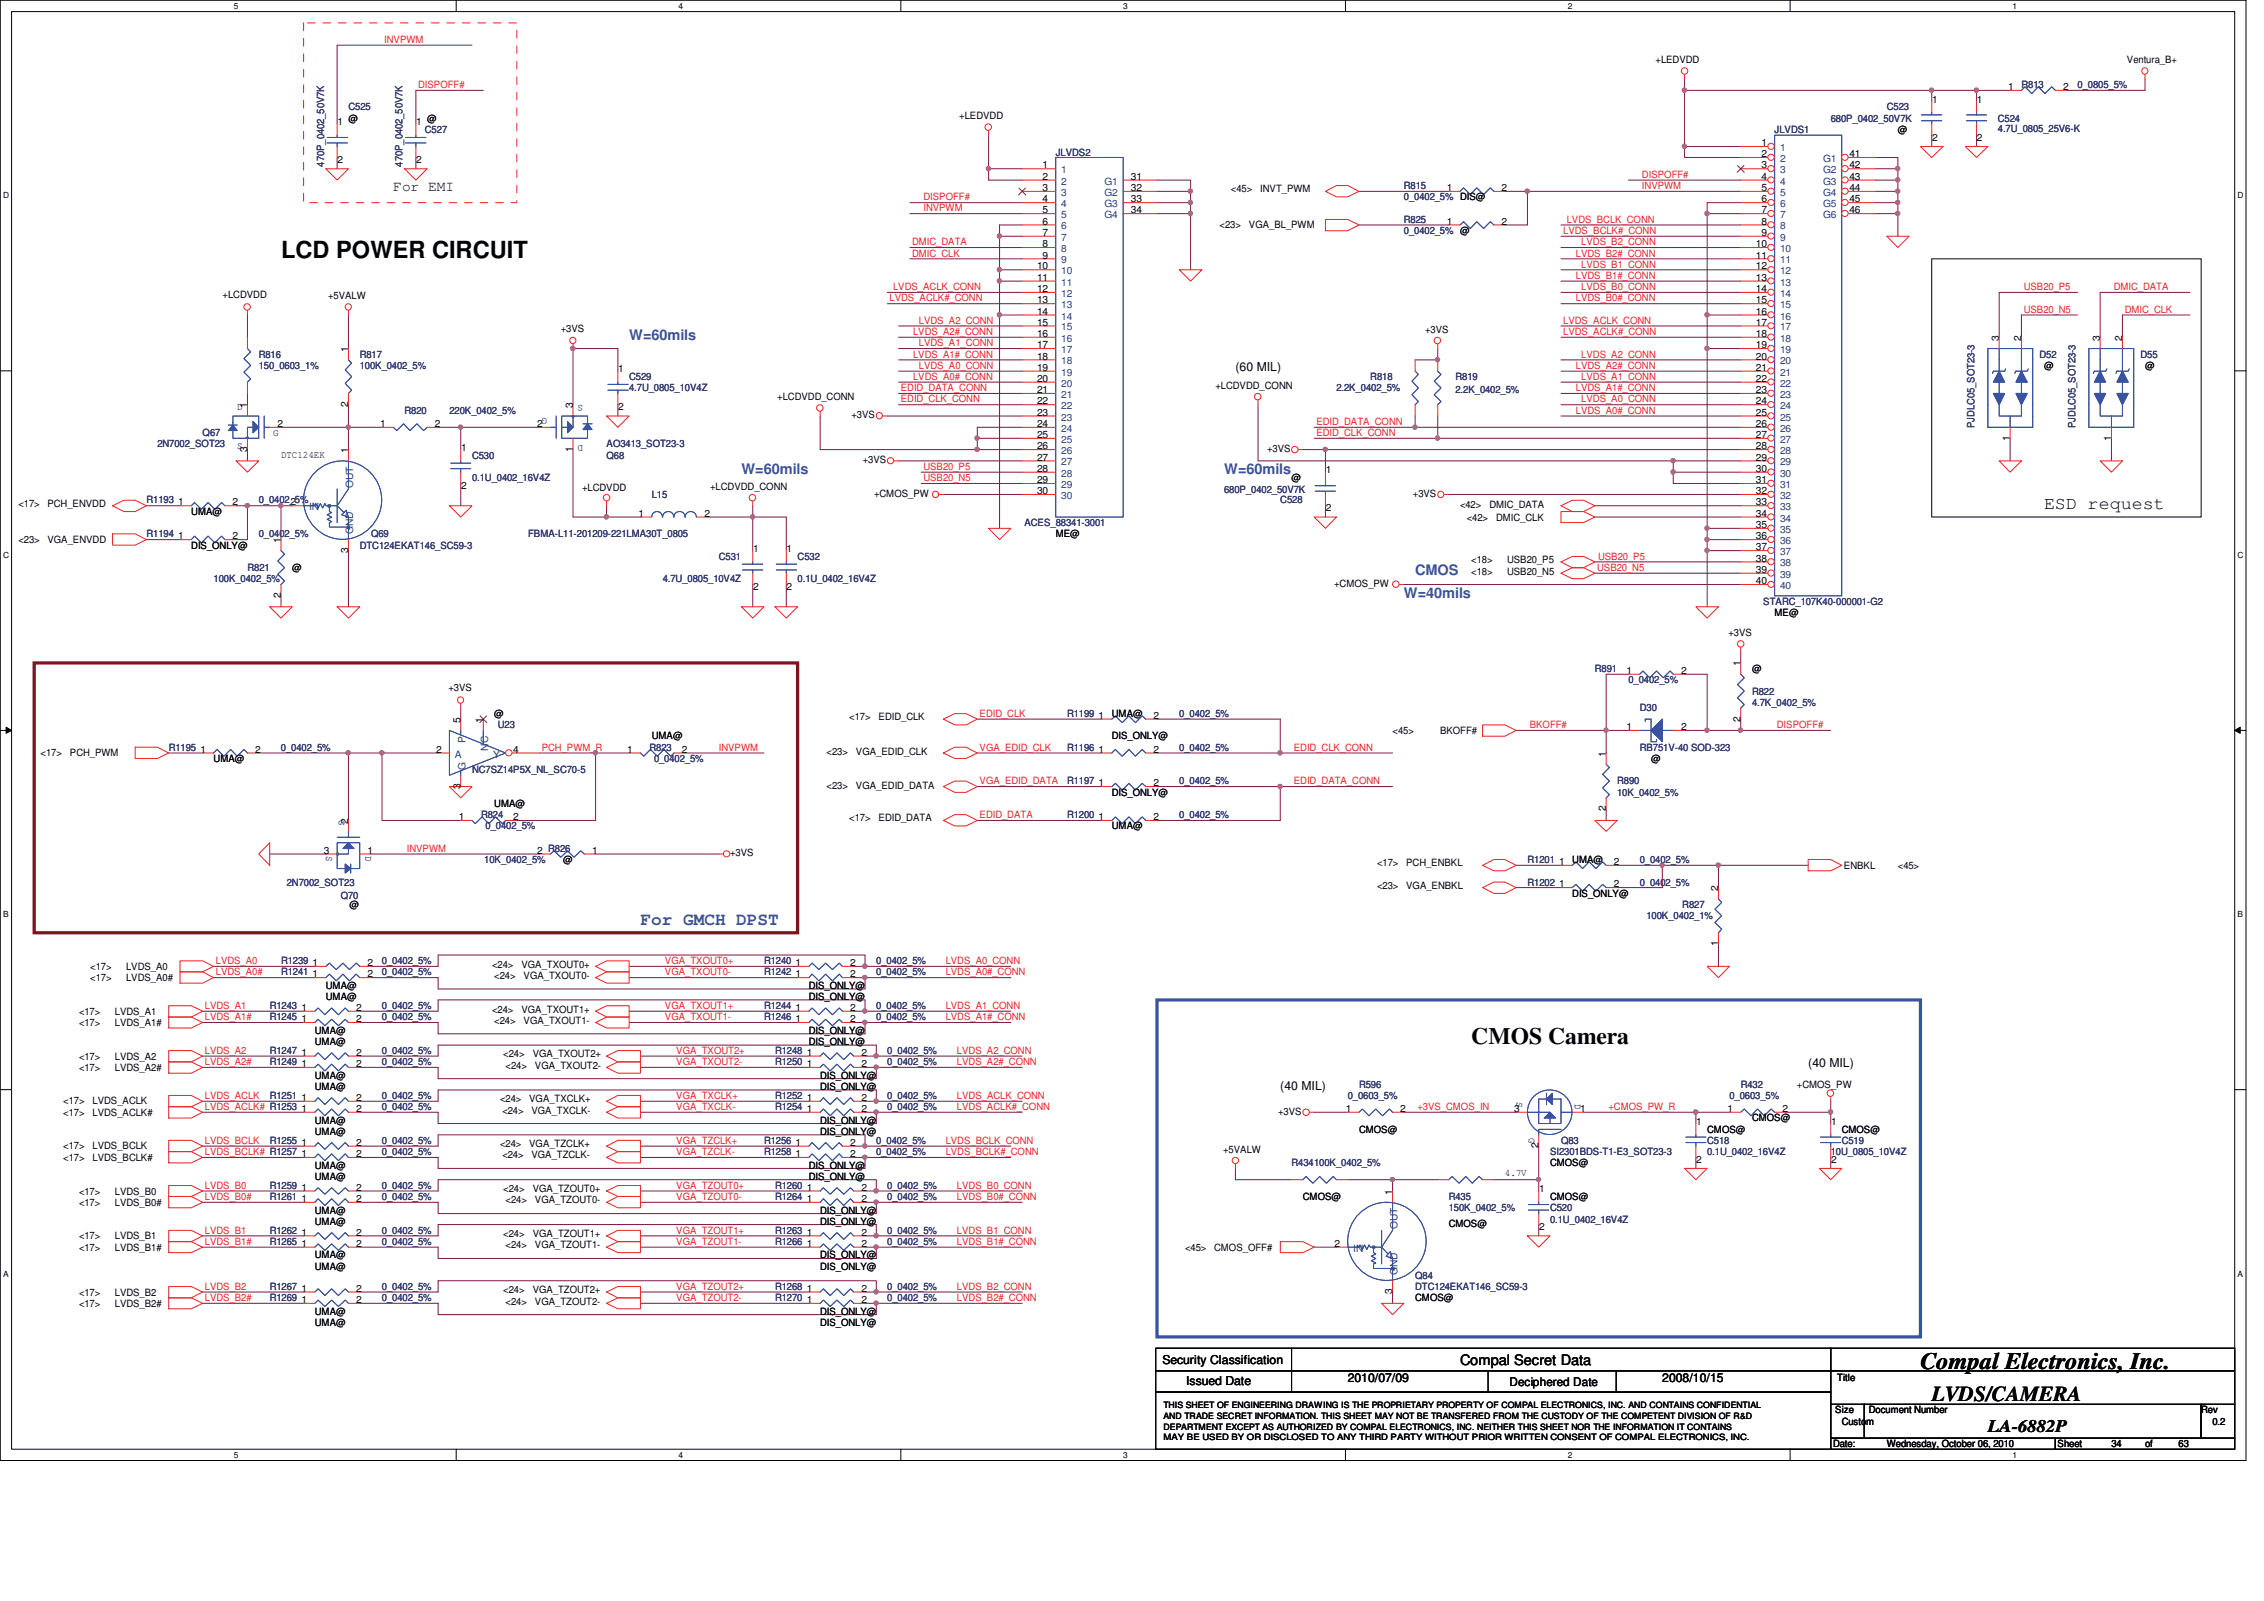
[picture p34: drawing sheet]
<svg xmlns="http://www.w3.org/2000/svg" width="297mm" height="210mm" viewBox="0 0 297 210" stroke-linecap="round" stroke-linejoin="round" font-family="sans-serif">
<defs><g id="words">
<g font-size="3.1" fill="#010202">
<text x="36.9" y="33.9">LCD POWER CIRCUIT</text>
<text x="193" y="136.9">CMOS Camera</text>
<text x="252" y="179.6">Compal Electronics, Inc.</text>
</g>
<text font-size="2.8" fill="#010202" x="253.4" y="183.8">LVDS/CAMERA</text>
<g font-size="2.3" fill="#010202">
<text x="268.2" y="66.8">ESD request</text>
<text x="260.8" y="187.8">LA-6882P</text>
</g>
<text font-size="2.3" fill="#3953a4" x="84" y="121.3">For GMCH DPST</text>
<g font-size="1.9" fill="#010202">
<text x="51.6" y="25.1">For EMI</text>
<text x="191.6" y="179">Compal Secret Data</text>
</g>
<g font-size="1.9" fill="#3953a4">
<text x="82.5" y="44.5">W=60mils</text>
<text x="97.3" y="62.2">W=60mils</text>
<text x="160.6" y="62.2">W=60mils</text>
<text x="185.7" y="75.5">CMOS</text>
<text x="184.2" y="78.4">W=40mils</text>
</g>
<g font-size="1.6" fill="#010202">
<text x="162.1" y="48.6">(60 MIL)</text>
<text x="168" y="142.9">(40 MIL)</text>
<text x="237.2" y="140">(40 MIL)</text>
<text x="152.5" y="178.9">Security Classification</text>
<text x="155.6" y="181.6">Issued Date</text>
<text x="176.8" y="181.2">2010/07/09</text>
<text x="198" y="181.8">Deciphered Date</text>
<text x="218.1" y="181.2">2008/10/15</text>
</g>
<g font-size="1.3" fill="#ed2024">
<text x="50.4" y="5.6">INVPWM</text>
<text x="54.9" y="11.6">DISPOFF#</text>
<text x="215.4" y="23.3">DISPOFF#</text>
<text x="121.2" y="26.3">DISPOFF#</text>
<text x="121.2" y="27.7">INVPWM</text>
<text x="205.6" y="29.2">LVDS_BCLK_CONN</text>
<text x="215.4" y="24.8">INVPWM</text>
<text x="119.7" y="33.7">DMIC_CLK</text>
<text x="119.7" y="32.2">DMIC_DATA</text>
<text x="205.1" y="30.7">LVDS_BCLK#_CONN</text>
<text x="206.8" y="33.7">LVDS_B2#_CONN</text>
<text x="207.5" y="32.2">LVDS_B2_CONN</text>
<text x="207.5" y="35.1">LVDS_B1_CONN</text>
<text x="116.7" y="39.5">LVDS_ACLK#_CONN</text>
<text x="117.2" y="38.1">LVDS_ACLK_CONN</text>
<text x="206.8" y="36.6">LVDS_B1#_CONN</text>
<text x="206.8" y="39.5">LVDS_B0#_CONN</text>
<text x="207.5" y="38.1">LVDS_B0_CONN</text>
<text x="265.5" y="38.1">USB20_P5</text>
<text x="265.5" y="41">USB20_N5</text>
<text x="277.3" y="38.1">DMIC_DATA</text>
<text x="278.8" y="41">DMIC_CLK</text>
<text x="119.8" y="43.9">LVDS_A2#_CONN</text>
<text x="119.8" y="46.9">LVDS_A1#_CONN</text>
<text x="120.6" y="42.5">LVDS_A2_CONN</text>
<text x="120.6" y="45.4">LVDS_A1_CONN</text>
<text x="205.1" y="43.9">LVDS_ACLK#_CONN</text>
<text x="205.1" y="42.5">LVDS_ACLK_CONN</text>
<text x="207.5" y="46.9">LVDS_A2_CONN</text>
<text x="118.2" y="51.3">EDID_DATA_CONN</text>
<text x="118.2" y="52.8">EDID_CLK_CONN</text>
<text x="119.8" y="49.8">LVDS_A0#_CONN</text>
<text x="120.6" y="48.4">LVDS_A0_CONN</text>
<text x="206.8" y="48.4">LVDS_A2#_CONN</text>
<text x="206.8" y="51.3">LVDS_A1#_CONN</text>
<text x="207.5" y="49.8">LVDS_A1_CONN</text>
<text x="207.5" y="52.8">LVDS_A0_CONN</text>
<text x="172.7" y="55.7">EDID_DATA_CONN</text>
<text x="172.7" y="57.2">EDID_CLK_CONN</text>
<text x="206.8" y="54.3">LVDS_A0#_CONN</text>
<text x="121.2" y="63.1">USB20_N5</text>
<text x="121.2" y="61.6">USB20_P5</text>
<text x="209.5" y="74.9">USB20_N5</text>
<text x="209.7" y="73.4">USB20_P5</text>
<text x="128.5" y="94">EDID_CLK</text>
<text x="200.7" y="95.5">BKOFF#</text>
<text x="233.1" y="95.5">DISPOFF#</text>
<text x="71.1" y="98.5">PCH_PWM_R</text>
<text x="94.3" y="98.5">INVPWM</text>
<text x="128.5" y="98.5">VGA_EDID_CLK</text>
<text x="169.8" y="98.5">EDID_CLK_CONN</text>
<text x="128.5" y="107.3">EDID_DATA</text>
<text x="128.5" y="102.9">VGA_EDID_DATA</text>
<text x="169.8" y="102.9">EDID_DATA_CONN</text>
<text x="53.4" y="111.7">INVPWM</text>
<text x="28.3" y="126.4">LVDS_A0</text>
<text x="28.3" y="127.9">LVDS_A0#</text>
<text x="87.2" y="127.9">VGA_TXOUT0-</text>
<text x="87.2" y="126.4">VGA_TXOUT0+</text>
<text x="124.1" y="126.4">LVDS_A0_CONN</text>
<text x="124.1" y="127.9">LVDS_A0#_CONN</text>
<text x="26.9" y="133.8">LVDS_A1#</text>
<text x="26.9" y="132.3">LVDS_A1</text>
<text x="87.2" y="132.3">VGA_TXOUT1+</text>
<text x="87.2" y="133.8">VGA_TXOUT1-</text>
<text x="124.1" y="132.3">LVDS_A1_CONN</text>
<text x="124.1" y="133.8">LVDS_A1#_CONN</text>
<text x="26.9" y="139.7">LVDS_A2#</text>
<text x="26.9" y="138.2">LVDS_A2</text>
<text x="88.7" y="138.2">VGA_TXOUT2+</text>
<text x="88.7" y="139.7">VGA_TXOUT2-</text>
<text x="125.6" y="139.7">LVDS_A2#_CONN</text>
<text x="125.6" y="138.2">LVDS_A2_CONN</text>
<text x="26.9" y="144.1">LVDS_ACLK</text>
<text x="26.9" y="145.6">LVDS_ACLK# R1253</text>
<text x="88.7" y="145.6">VGA_TXCLK-</text>
<text x="88.7" y="144.1">VGA_TXCLK+</text>
<text x="125.6" y="144.1">LVDS_ACLK_CONN</text>
<text x="125.6" y="145.6">LVDS_ACLK#_CONN</text>
<text x="186" y="145.6">+3VS_CMOS_IN</text>
<text x="211" y="145.6">+CMOS_PW_R</text>
<text x="26.9" y="155.9">LVDS_B0</text>
<text x="26.9" y="150">LVDS_BCLK</text>
<text x="26.9" y="151.5">LVDS_BCLK# R1257</text>
<text x="88.7" y="155.9">VGA_TZOUT0+</text>
<text x="88.7" y="151.5">VGA_TZCLK-</text>
<text x="88.7" y="150">VGA_TZCLK+</text>
<text x="124.1" y="150">LVDS_BCLK_CONN</text>
<text x="124.1" y="151.5">LVDS_BCLK#_CONN</text>
<text x="125.6" y="155.9">LVDS_B0_CONN</text>
<text x="26.9" y="161.8">LVDS_B1</text>
<text x="26.9" y="157.4">LVDS_B0#</text>
<text x="88.7" y="157.4">VGA_TZOUT0-</text>
<text x="88.7" y="161.8">VGA_TZOUT1+</text>
<text x="125.6" y="161.8">LVDS_B1_CONN</text>
<text x="125.6" y="157.4">LVDS_B0#_CONN</text>
<text x="26.9" y="163.3">LVDS_B1#</text>
<text x="88.7" y="163.3">VGA_TZOUT1-</text>
<text x="125.6" y="163.3">LVDS_B1#_CONN</text>
<text x="26.9" y="170.6">LVDS_B2#</text>
<text x="26.9" y="169.2">LVDS_B2</text>
<text x="88.7" y="169.2">VGA_TZOUT2+</text>
<text x="88.7" y="170.6">VGA_TZOUT2-</text>
<text x="125.6" y="170.6">LVDS_B2#_CONN</text>
<text x="125.6" y="169.2">LVDS_B2_CONN</text>
</g>
<g font-size="1.3" fill="#010202">
<text x="217.2" y="8.3">+LEDVDD</text>
<text x="263.5" y="11.8">1</text>
<text x="270.7" y="11.8">2</text>
<text x="279.1" y="8.3">Ventura_B+</text>
<text x="44.3" y="16.4">1</text>
<text x="45.7" y="16">@</text>
<text x="54.6" y="16.4">1</text>
<text x="56" y="16">@</text>
<text x="125.9" y="15.7">+LEDVDD</text>
<text x="249" y="17.4">@</text>
<text x="253.5" y="13.5">1</text>
<text x="259.4" y="13.5">1</text>
<text x="44.3" y="21.4">2</text>
<text x="54.6" y="21.4">2</text>
<text x="136.8" y="22.1">1</text>
<text x="136.8" y="23.6">2</text>
<text x="148.4" y="23.6">31</text>
<text x="231.1" y="19.2">1</text>
<text x="231.1" y="20.6">2</text>
<text x="231.1" y="22.1">3</text>
<text x="231.1" y="23.6">4</text>
<text x="242.7" y="20.6">41</text>
<text x="242.7" y="22.1">42</text>
<text x="242.7" y="23.6">43</text>
<text x="253.5" y="18.5">2</text>
<text x="259.4" y="18.5">2</text>
<text x="136.8" y="25.1">3</text>
<text x="136.8" y="26.5">4</text>
<text x="136.8" y="28">5</text>
<text x="136.8" y="29.5">6</text>
<text x="148.4" y="25.1">32</text>
<text x="148.4" y="26.5">33</text>
<text x="148.4" y="28">34</text>
<text x="160" y="30">&lt;23&gt;</text>
<text x="161.5" y="25.2">&lt;45&gt;</text>
<text x="163.9" y="30">VGA_BL_PWM</text>
<text x="165.4" y="25.2">INVT_PWM</text>
<text x="189.8" y="25.1">1</text>
<text x="189.8" y="29.5">1</text>
<text x="197" y="25.1">2</text>
<text x="197" y="29.5">2</text>
<text x="231.1" y="25.1">5</text>
<text x="231.1" y="26.5">6</text>
<text x="231.1" y="28">7</text>
<text x="231.1" y="29.5">8</text>
<text x="242.7" y="25.1">44</text>
<text x="242.7" y="26.5">45</text>
<text x="242.7" y="28">46</text>
<text x="136.1" y="35.3">10</text>
<text x="136.8" y="30.9">7</text>
<text x="136.8" y="32.4">8</text>
<text x="136.8" y="33.9">9</text>
<text x="230.4" y="32.4">10</text>
<text x="230.4" y="33.9">11</text>
<text x="230.4" y="35.3">12</text>
<text x="231.1" y="30.9">9</text>
<text x="29.2" y="39.1">+LCDVDD</text>
<text x="43" y="39.2">+5VALW</text>
<text x="136.1" y="36.8">11</text>
<text x="136.1" y="38.3">12</text>
<text x="136.1" y="39.8">13</text>
<text x="136.1" y="41.3">14</text>
<text x="230.4" y="36.8">13</text>
<text x="230.4" y="38.3">14</text>
<text x="230.4" y="39.8">15</text>
<text x="230.4" y="41.3">16</text>
<text x="45.7" y="46.2" transform="rotate(-90 45.7 46.2)">1</text>
<text x="73.6" y="43.5">+3VS</text>
<text x="136.1" y="42.7">15</text>
<text x="136.1" y="44.2">16</text>
<text x="136.1" y="45.7">17</text>
<text x="136.1" y="47.2">18</text>
<text x="187" y="43.6">+3VS</text>
<text x="230.4" y="42.7">17</text>
<text x="230.4" y="44.2">18</text>
<text x="230.4" y="45.7">19</text>
<text x="230.4" y="47.2">20</text>
<text x="262.3" y="44.7" transform="rotate(-90 262.3 44.7)">3</text>
<text x="265.2" y="44.7" transform="rotate(-90 265.2 44.7)">2</text>
<text x="275.5" y="44.7" transform="rotate(-90 275.5 44.7)">3</text>
<text x="278.4" y="44.7" transform="rotate(-90 278.4 44.7)">2</text>
<text x="32.4" y="53.5" transform="rotate(-90 32.4 53.5)">1</text>
<text x="45.7" y="53.4" transform="rotate(-90 45.7 53.4)">2</text>
<text x="75.1" y="53.5" transform="rotate(-90 75.1 53.5)">3</text>
<text x="81.1" y="48.8">1</text>
<text x="81.1" y="53.8">2</text>
<text x="102" y="52.5">+LCDVDD_CONN</text>
<text x="136.1" y="48.6">19</text>
<text x="136.1" y="50.1">20</text>
<text x="136.1" y="51.6">21</text>
<text x="136.1" y="53">22</text>
<text x="159.5" y="51">+LCDVDD_CONN</text>
<text x="230.4" y="48.6">21</text>
<text x="230.4" y="50.1">22</text>
<text x="230.4" y="51.6">23</text>
<text x="230.4" y="53">24</text>
<text x="268.2" y="48.4">@</text>
<text x="281.4" y="48.4">@</text>
<text x="32.4" y="59.3" transform="rotate(-90 32.4 59.3)">3</text>
<text x="36.4" y="56">2</text>
<text x="45.7" y="59.4" transform="rotate(-90 45.7 59.4)">1</text>
<text x="49.9" y="56">1</text>
<text x="57.1" y="56">2</text>
<text x="60.5" y="59.1">1</text>
<text x="70.5" y="56">2</text>
<text x="75.1" y="59.3" transform="rotate(-90 75.1 59.3)">1</text>
<text x="111.7" y="54.9">+3VS</text>
<text x="136.1" y="54.5">23</text>
<text x="136.1" y="56">24</text>
<text x="136.1" y="57.4">25</text>
<text x="136.1" y="58.9">26</text>
<text x="166.2" y="59.3">+3VS</text>
<text x="230.4" y="54.5">25</text>
<text x="230.4" y="56">26</text>
<text x="230.4" y="57.4">27</text>
<text x="230.4" y="58.9">28</text>
<text x="263.7" y="57.8" transform="rotate(-90 263.7 57.8)">1</text>
<text x="277" y="57.8" transform="rotate(-90 277 57.8)">1</text>
<text x="36.9" y="60">DTC124EK</text>
<text x="60.5" y="64.1">2</text>
<text x="76.4" y="64.4">+LCDVDD</text>
<text x="93.2" y="64.3">+LCDVDD_CONN</text>
<text x="113.2" y="60.7">+3VS</text>
<text x="114.7" y="65.2">+CMOS_PW</text>
<text x="136.1" y="60.4">27</text>
<text x="136.1" y="61.9">28</text>
<text x="136.1" y="63.4">29</text>
<text x="136.1" y="64.8">30</text>
<text x="169.5" y="63.1">@</text>
<text x="173.9" y="62.1">1</text>
<text x="185.4" y="65.2">+3VS</text>
<text x="230.4" y="60.4">29</text>
<text x="230.4" y="61.9">30</text>
<text x="230.4" y="63.4">31</text>
<text x="230.4" y="64.8">32</text>
<text x="2.4" y="71.2">&lt;23&gt;</text>
<text x="2.4" y="66.5">&lt;17&gt;</text>
<text x="6.2" y="71.2">VGA_ENVDD</text>
<text x="6.2" y="66.5">PCH_ENVDD</text>
<text x="23.4" y="70.7">1</text>
<text x="23.4" y="66.3">1</text>
<text x="25.1" y="72">DIS_ONLY@</text>
<text x="25.1" y="67.5">UMA@</text>
<text x="30.5" y="70.7">2</text>
<text x="30.5" y="66.3">2</text>
<text x="36.8" y="71.2" transform="rotate(-90 36.8 71.2)">1</text>
<text x="38.1" y="66.3">2</text>
<text x="83.8" y="67.8">1</text>
<text x="92.4" y="67.8">2</text>
<text x="138.5" y="70.5">ME@</text>
<text x="173.9" y="67.1">2</text>
<text x="191.6" y="66.6">&lt;42&gt;</text>
<text x="192.4" y="68.3">&lt;42&gt;</text>
<text x="195.4" y="66.6">DMIC_DATA</text>
<text x="196.3" y="68.3">DMIC_CLK</text>
<text x="230.4" y="66.3">33</text>
<text x="230.4" y="67.8">34</text>
<text x="230.4" y="69.3">35</text>
<text x="230.4" y="70.7">36</text>
<text x="38.4" y="74.9">@</text>
<text x="45.7" y="72.6" transform="rotate(-90 45.7 72.6)">3</text>
<text x="98.8" y="72.4">1</text>
<text x="98.8" y="77.4">2</text>
<text x="103.2" y="72.4">1</text>
<text x="103.2" y="77.4">2</text>
<text x="175" y="77">+CMOS_PW</text>
<text x="193" y="75.3">&lt;18&gt;</text>
<text x="193" y="73.9">&lt;18&gt;</text>
<text x="197.7" y="75.3">USB20_N5</text>
<text x="197.7" y="73.9">USB20_P5</text>
<text x="230.4" y="72.2">37</text>
<text x="230.4" y="73.7">38</text>
<text x="230.4" y="75.1">39</text>
<text x="230.4" y="76.6">40</text>
<text x="36.8" y="78.4" transform="rotate(-90 36.8 78.4)">2</text>
<text x="226.8" y="83.4">+3VS</text>
<text x="232.8" y="80.8">ME@</text>
<text x="213.4" y="88.4">1</text>
<text x="220.6" y="88.4">2</text>
<text x="228.3" y="87.4" transform="rotate(-90 228.3 87.4)">1</text>
<text x="229.9" y="88.1">@</text>
<text x="58.8" y="90.7">+3VS</text>
<text x="60.4" y="94.8" transform="rotate(-90 60.4 94.8)">5</text>
<text x="63.4" y="94.8" transform="rotate(-90 63.4 94.8)">1</text>
<text x="64.9" y="94.1">@</text>
<text x="111.4" y="94.5">&lt;17&gt;</text>
<text x="115.3" y="94.5">EDID_CLK</text>
<text x="144.1" y="94.3">1</text>
<text x="145.9" y="94.1">UMA@</text>
<text x="151.3" y="94.3">2</text>
<text x="213.4" y="95.8">1</text>
<text x="220.6" y="95.8">2</text>
<text x="228.3" y="94.7" transform="rotate(-90 228.3 94.7)">2</text>
<text x="5.3" y="99.2">&lt;17&gt;</text>
<text x="9.2" y="99.2">PCH_PWM</text>
<text x="26.3" y="98.7">1</text>
<text x="28" y="99.9">UMA@</text>
<text x="33.5" y="98.7">2</text>
<text x="57.2" y="98.7">2</text>
<text x="67.3" y="98.7">4</text>
<text x="82.3" y="98.7">1</text>
<text x="85.5" y="97">UMA@</text>
<text x="89.4" y="98.7">2</text>
<text x="108.5" y="99.1">&lt;23&gt;</text>
<text x="112.3" y="99.1">VGA_EDID_CLK</text>
<text x="144.1" y="98.7">1</text>
<text x="145.9" y="97">DIS_ONLY@</text>
<text x="151.3" y="98.7">2</text>
<text x="182.7" y="96.3">&lt;45&gt;</text>
<text x="188.9" y="96.3">BKOFF#</text>
<text x="210.7" y="99.2" transform="rotate(-90 210.7 99.2)">1</text>
<text x="216.6" y="99.9">@</text>
<text x="60.2" y="107.6">1</text>
<text x="60.4" y="103.5" transform="rotate(-90 60.4 103.5)">3</text>
<text x="64.9" y="105.8">UMA@</text>
<text x="67.3" y="107.6">2</text>
<text x="108.5" y="103.5">&lt;23&gt;</text>
<text x="111.4" y="107.7">&lt;17&gt;</text>
<text x="112.3" y="103.5">VGA_EDID_DATA</text>
<text x="115.3" y="107.7">EDID_DATA</text>
<text x="144.1" y="103.1">1</text>
<text x="144.1" y="107.6">1</text>
<text x="145.9" y="104.3">DIS_ONLY@</text>
<text x="151.3" y="103.1">2</text>
<text x="151.3" y="107.6">2</text>
<text x="210.7" y="106.4" transform="rotate(-90 210.7 106.4)">2</text>
<text x="42.5" y="112">3</text>
<text x="45.7" y="108" transform="rotate(-90 45.7 108)">2</text>
<text x="48.2" y="112">1</text>
<text x="70.5" y="112">2 R826</text>
<text x="73.9" y="113.2">@</text>
<text x="77.7" y="112">1</text>
<text x="95.8" y="112.3">+3VS</text>
<text x="145.9" y="108.8">UMA@</text>
<text x="180.7" y="113.6">&lt;17&gt;</text>
<text x="184.5" y="113.6">PCH_ENBKL</text>
<text x="204.6" y="113.4">1</text>
<text x="206.3" y="113.2">UMA@</text>
<text x="211.7" y="113.4">2</text>
<text x="241.9" y="113.9">ENBKL</text>
<text x="249" y="113.9">&lt;45&gt;</text>
<text x="45.8" y="119.1">@</text>
<text x="180.7" y="116.6">&lt;23&gt;</text>
<text x="184.5" y="116.6">VGA_ENBKL</text>
<text x="204.6" y="116.4">1</text>
<text x="206.3" y="117.6">DIS_ONLY@</text>
<text x="211.7" y="116.4">2</text>
<text x="225.4" y="116.9" transform="rotate(-90 225.4 116.9)">2</text>
<text x="225.4" y="124.1" transform="rotate(-90 225.4 124.1)">1</text>
<text x="11.8" y="127.2">&lt;17&gt;</text>
<text x="11.8" y="128.6">&lt;17&gt;</text>
<text x="16.5" y="127.2">LVDS_A0</text>
<text x="16.5" y="128.6">LVDS_A0#</text>
<text x="41" y="128.2">1</text>
<text x="41" y="126.7">1</text>
<text x="42.8" y="131.2">UMA@</text>
<text x="42.8" y="129.7">UMA@</text>
<text x="48.2" y="128.2">2</text>
<text x="48.2" y="126.7">2</text>
<text x="64.6" y="126.9">&lt;24&gt;</text>
<text x="64.9" y="128.4">&lt;24&gt;</text>
<text x="68.4" y="126.9">VGA_TXOUT0+</text>
<text x="68.7" y="128.4">VGA_TXOUT0-</text>
<text x="104.4" y="126.7">1</text>
<text x="104.4" y="128.2">1</text>
<text x="106.1" y="129.7">DIS_ONLY@</text>
<text x="106.1" y="131.2">DIS_ONLY@</text>
<text x="111.5" y="126.7">2</text>
<text x="111.5" y="128.2">2</text>
<text x="10.4" y="133.1">&lt;17&gt;</text>
<text x="10.4" y="134.6">&lt;17&gt;</text>
<text x="15.1" y="133.1">LVDS_A1</text>
<text x="15.1" y="134.6">LVDS_A1#</text>
<text x="39.6" y="132.6">1</text>
<text x="39.6" y="134.1">1</text>
<text x="41.3" y="135.6">UMA@</text>
<text x="41.3" y="137.1">UMA@</text>
<text x="46.7" y="132.6">2</text>
<text x="46.7" y="134.1">2</text>
<text x="64.6" y="132.8">&lt;24&gt;</text>
<text x="64.9" y="134.3">&lt;24&gt;</text>
<text x="68.4" y="132.8">VGA_TXOUT1+</text>
<text x="68.7" y="134.3">VGA_TXOUT1-</text>
<text x="104.4" y="132.6">1</text>
<text x="104.4" y="134.1">1</text>
<text x="106.1" y="135.6">DIS_ONLY@</text>
<text x="106.1" y="137.1">DIS_ONLY@</text>
<text x="111.5" y="132.6">2</text>
<text x="111.5" y="134.1">2</text>
<text x="10.4" y="139">&lt;17&gt;</text>
<text x="10.4" y="140.5">&lt;17&gt;</text>
<text x="15.1" y="139">LVDS_A2</text>
<text x="15.1" y="140.5">LVDS_A2#</text>
<text x="39.6" y="138.5">1</text>
<text x="39.6" y="140">1</text>
<text x="41.3" y="141.5">UMA@</text>
<text x="41.3" y="143">UMA@</text>
<text x="46.7" y="138.5">2</text>
<text x="46.7" y="140">2</text>
<text x="66" y="138.7">&lt;24&gt;</text>
<text x="66.3" y="140.2">&lt;24&gt;</text>
<text x="69.9" y="138.7">VGA_TXOUT2+</text>
<text x="70.2" y="140.2">VGA_TXOUT2-</text>
<text x="105.9" y="138.5">1</text>
<text x="105.9" y="140">1</text>
<text x="107.6" y="141.5">DIS_ONLY@</text>
<text x="107.6" y="143">DIS_ONLY@</text>
<text x="113" y="138.5">2</text>
<text x="113" y="140">2</text>
<text x="235.8" y="142.7">+CMOS_PW</text>
<text x="8.3" y="146.3">&lt;17&gt;</text>
<text x="8.3" y="144.9">&lt;17&gt;</text>
<text x="12.1" y="146.3">LVDS_ACLK#</text>
<text x="12.1" y="144.9">LVDS_ACLK</text>
<text x="39.6" y="144.4">1</text>
<text x="39.6" y="145.8">1</text>
<text x="41.3" y="147.4">UMA@</text>
<text x="41.3" y="148.8">UMA@</text>
<text x="46.7" y="144.4">2</text>
<text x="46.7" y="145.8">2</text>
<text x="65.6" y="144.6">&lt;24&gt;</text>
<text x="65.9" y="146">&lt;24&gt;</text>
<text x="69.4" y="144.6">VGA_TXCLK+</text>
<text x="69.7" y="146">VGA_TXCLK-</text>
<text x="105.9" y="145.8">1</text>
<text x="105.9" y="144.4">1</text>
<text x="107.6" y="148.8">DIS_ONLY@</text>
<text x="107.6" y="147.4">DIS_ONLY@</text>
<text x="113" y="145.8">2</text>
<text x="113" y="144.4">2</text>
<text x="167.7" y="146.2">+3VS</text>
<text x="176.6" y="145.8">1</text>
<text x="178.3" y="148.5">CMOS@</text>
<text x="183.7" y="145.8">2</text>
<text x="198.7" y="145.8">3</text>
<text x="207.3" y="145.8">1</text>
<text x="222.5" y="147.5">1</text>
<text x="224" y="148.5">CMOS@</text>
<text x="226.6" y="145.8">1</text>
<text x="229.9" y="147.1">CMOS@</text>
<text x="233.8" y="145.8">2</text>
<text x="240.2" y="147.5">1</text>
<text x="241.6" y="148.5">CMOS@</text>
<text x="8.3" y="152.2">&lt;17&gt;</text>
<text x="8.3" y="150.7">&lt;17&gt;</text>
<text x="12.1" y="152.2">LVDS_BCLK#</text>
<text x="12.1" y="150.7">LVDS_BCLK</text>
<text x="39.6" y="151.8">1</text>
<text x="39.6" y="150.3">1</text>
<text x="41.3" y="154.7">UMA@</text>
<text x="41.3" y="153.3">UMA@</text>
<text x="46.7" y="151.8">2</text>
<text x="46.7" y="150.3">2</text>
<text x="65.6" y="150.4">&lt;24&gt;</text>
<text x="65.9" y="151.9">&lt;24&gt;</text>
<text x="69.4" y="150.4">VGA_TZCLK+</text>
<text x="69.7" y="151.9">VGA_TZCLK-</text>
<text x="104.4" y="151.8">1</text>
<text x="104.4" y="150.3">1</text>
<text x="106.1" y="154.7">DIS_ONLY@</text>
<text x="106.1" y="153.3">DIS_ONLY@</text>
<text x="111.5" y="151.8">2</text>
<text x="111.5" y="150.3">2</text>
<text x="160.5" y="151.2">+5VALW</text>
<text x="197.4" y="154.3">4.7V</text>
<text x="201.8" y="150.6" transform="rotate(-90 201.8 150.6)">2</text>
<text x="203.4" y="153">CMOS@</text>
<text x="222.5" y="152.5">2</text>
<text x="240.2" y="152.5">2</text>
<text x="10.4" y="156.7">&lt;17&gt;</text>
<text x="10.4" y="158.1">&lt;17&gt;</text>
<text x="15.1" y="156.7">LVDS_B0</text>
<text x="15.1" y="158.1">LVDS_B0#</text>
<text x="39.6" y="156.2">1</text>
<text x="39.6" y="157.6">1</text>
<text x="41.3" y="159.2">UMA@</text>
<text x="41.3" y="160.7">UMA@</text>
<text x="46.7" y="156.2">2</text>
<text x="46.7" y="157.6">2</text>
<text x="66" y="156.4">&lt;24&gt;</text>
<text x="66.3" y="157.8">&lt;24&gt;</text>
<text x="69.9" y="156.4">VGA_TZOUT0+</text>
<text x="70.2" y="157.8">VGA_TZOUT0-</text>
<text x="105.9" y="156.2">1</text>
<text x="105.9" y="157.6">1</text>
<text x="107.6" y="159.2">DIS_ONLY@</text>
<text x="107.6" y="160.7">DIS_ONLY@</text>
<text x="113" y="156.2">2</text>
<text x="113" y="157.6">2</text>
<text x="170.9" y="157.4">CMOS@</text>
<text x="182.7" y="156.7" transform="rotate(-90 182.7 156.7)">1</text>
<text x="190.1" y="160.9">CMOS@</text>
<text x="201.9" y="156.4">1</text>
<text x="201.9" y="161.4">2</text>
<text x="203.4" y="157.4">CMOS@</text>
<text x="10.4" y="162.6">&lt;17&gt;</text>
<text x="10.4" y="164">&lt;17&gt;</text>
<text x="15.1" y="162.6">LVDS_B1</text>
<text x="15.1" y="164">LVDS_B1#</text>
<text x="39.6" y="162">1</text>
<text x="39.6" y="163.5">1</text>
<text x="41.3" y="165.1">UMA@</text>
<text x="41.3" y="166.5">UMA@</text>
<text x="46.7" y="162">2</text>
<text x="46.7" y="163.5">2</text>
<text x="66" y="162.3">&lt;24&gt;</text>
<text x="66.3" y="163.7">&lt;24&gt;</text>
<text x="69.9" y="162.3">VGA_TZOUT1+</text>
<text x="70.2" y="163.7">VGA_TZOUT1-</text>
<text x="105.9" y="163.5">1</text>
<text x="105.9" y="162">1</text>
<text x="107.6" y="166.5">DIS_ONLY@</text>
<text x="107.6" y="165.1">DIS_ONLY@</text>
<text x="113" y="163.5">2</text>
<text x="113" y="162">2</text>
<text x="155.5" y="164">&lt;45&gt;</text>
<text x="159.3" y="164">CMOS_OFF#</text>
<text x="175.1" y="163.5">2</text>
<text x="10.4" y="169.9">&lt;17&gt;</text>
<text x="10.4" y="171.4">&lt;17&gt;</text>
<text x="15.1" y="169.9">LVDS_B2</text>
<text x="15.1" y="171.4">LVDS_B2#</text>
<text x="39.6" y="170.9">1</text>
<text x="39.6" y="169.4">1</text>
<text x="41.3" y="173.9">UMA@</text>
<text x="41.3" y="172.4">UMA@</text>
<text x="46.7" y="170.9">2</text>
<text x="46.7" y="169.4">2</text>
<text x="66" y="169.6">&lt;24&gt;</text>
<text x="66.3" y="171.1">&lt;24&gt;</text>
<text x="69.9" y="169.6">VGA_TZOUT2+</text>
<text x="70.2" y="171.1">VGA_TZOUT2-</text>
<text x="105.9" y="169.4">1</text>
<text x="105.9" y="170.9">1</text>
<text x="107.6" y="172.4">DIS_ONLY@</text>
<text x="107.6" y="173.9">DIS_ONLY@</text>
<text x="113" y="169.4">2</text>
<text x="113" y="170.9">2</text>
<text x="182.7" y="169.8" transform="rotate(-90 182.7 169.8)">3</text>
<text x="185.7" y="170.6">CMOS@</text>
<text x="240.8" y="185.4">Size</text>
<text x="241" y="181.1">Title</text>
<text x="245.2" y="185.4">Document Number</text>
<text x="288.8" y="185.4">Rev</text>
<text x="240.5" y="189.8">Date:</text>
<text x="241.6" y="186.9">Custom</text>
<text x="247.6" y="189.8">Wednesday, October 06, 2010</text>
<text x="270" y="189.8">Sheet</text>
<text x="277" y="189.8">34</text>
<text x="281.4" y="189.8">of</text>
<text x="285.8" y="189.8">63</text>
<text x="290.3" y="186.9">0.2</text>
</g>
<g font-size="1.3" fill="#282973">
<text x="265.2" y="11.6">R813</text>
<text x="272.6" y="11.6">0_0805_5%</text>
<text x="45.7" y="14.5">C525</text>
<text x="55.7" y="17.4">C527</text>
<text x="232.8" y="17.4">JLVDS1</text>
<text x="240.2" y="16">680P_0402_50V7K</text>
<text x="247.6" y="14.5">C523</text>
<text x="262.1" y="16">C524</text>
<text x="262.1" y="17.3">4.7U_0805_25V6-K</text>
<text x="42.5" y="21.8" transform="rotate(-90 42.5 21.8)">470P_0402_50V7K</text>
<text x="52.8" y="21.8" transform="rotate(-90 52.8 21.8)">470P_0402_50V7K</text>
<text x="138.5" y="20.4">JLVDS2</text>
<text x="184.2" y="24.8">R815</text>
<text x="184.2" y="26.3">0_0402_5% DIS@</text>
<text x="184.2" y="29.2">R825</text>
<text x="184.2" y="30.7">0_0402_5% @</text>
<text x="33.9" y="46.9">R816</text>
<text x="47.2" y="46.9">R817</text>
<text x="267.6" y="46.9">D52</text>
<text x="280.8" y="46.9">D55</text>
<text x="33.9" y="48.4">150_0603_1%</text>
<text x="47.2" y="48.4">100K_0402_5%</text>
<text x="82.5" y="49.9">C529</text>
<text x="82.5" y="51.3">4.7U_0805_10V4Z</text>
<text x="175.3" y="51.3">2.2K_0402_5%</text>
<text x="179.8" y="49.9">R818</text>
<text x="191" y="49.9">R819</text>
<text x="191" y="51.6">2.2K_0402_5%</text>
<text x="20.7" y="58.7">2N7002_SOT23</text>
<text x="26.6" y="57.2">Q67</text>
<text x="53.1" y="54.3">R820</text>
<text x="59" y="54.3">220K_0402_5%</text>
<text x="79.6" y="58.7">AO3413_SOT23-3</text>
<text x="259.1" y="56.2" transform="rotate(-90 259.1 56.2)">PJDLC05_SOT23-3</text>
<text x="272.3" y="56.2" transform="rotate(-90 272.3 56.2)">PJDLC05_SOT23-3</text>
<text x="61.9" y="60.2">C530</text>
<text x="61.9" y="63.1">0.1U_0402_16V4Z</text>
<text x="79.6" y="60.2">Q68</text>
<text x="85.5" y="65.3">L15</text>
<text x="160.6" y="64.6">680P_0402_50V7K</text>
<text x="19.2" y="70.5">R1194</text>
<text x="19.2" y="66">R1193</text>
<text x="33.9" y="70.5">0_0402_5%</text>
<text x="33.9" y="66">0_0402_5%</text>
<text x="47.2" y="72">DTC124EKAT146_SC59-3</text>
<text x="48.7" y="70.5">Q69</text>
<text x="69.3" y="70.5">FBMA-L11-201209-221LMA30T_0805</text>
<text x="134.4" y="69">ACES_88341-3001</text>
<text x="168" y="66">C528</text>
<text x="28" y="76.4">100K_0402_5%</text>
<text x="32.5" y="74.9">R821</text>
<text x="86.9" y="76.4">4.7U_0805_10V4Z</text>
<text x="94.3" y="73.4">C531</text>
<text x="104.6" y="73.4">C532</text>
<text x="104.6" y="76.4">0.1U_0402_16V4Z</text>
<text x="231.3" y="79.3">STARC_107K40-000001-G2</text>
<text x="209.3" y="88.1">R891</text>
<text x="213.7" y="89.6">0_0402_5%</text>
<text x="65.3" y="95.5">U23</text>
<text x="140" y="94.1">R1199</text>
<text x="154.7" y="94.1">0_0402_5%</text>
<text x="215.1" y="93.3">D30</text>
<text x="229.9" y="91.1">R822</text>
<text x="229.9" y="92.6">4.7K_0402_5%</text>
<text x="22.1" y="98.5">R1195</text>
<text x="36.9" y="98.5">0_0402_5%</text>
<text x="61.9" y="101.4">NC7SZ14P5X_NL_SC70-5</text>
<text x="85.2" y="98.5">R823</text>
<text x="85.8" y="99.9">0_0402_5%</text>
<text x="140" y="98.5">R1196</text>
<text x="154.7" y="98.5">0_0402_5%</text>
<text x="215.1" y="98.5">RB751V-40 SOD-323</text>
<text x="63.1" y="107.3">R824</text>
<text x="140" y="102.9">R1197</text>
<text x="140" y="107.3">R1200</text>
<text x="154.7" y="102.9">0_0402_5%</text>
<text x="154.7" y="107.3">0_0402_5%</text>
<text x="212.2" y="102.9">R890</text>
<text x="212.2" y="104.3">10K_0402_5%</text>
<text x="63.5" y="113.2">10K_0402_5%</text>
<text x="63.7" y="108.8">0_0402_5%</text>
<text x="200.4" y="113.2">R1201</text>
<text x="215.1" y="113.2">0_0402_5%</text>
<text x="37.6" y="116.2">2N7002_SOT23</text>
<text x="44.7" y="117.9">Q70</text>
<text x="200.4" y="116.2">R1202</text>
<text x="215.1" y="116.2">0_0402_5%</text>
<text x="220.7" y="119.1">R827</text>
<text x="216" y="120.6">100K_0402_1%</text>
<text x="36.9" y="127.9">R1241</text>
<text x="36.9" y="126.4">R1239</text>
<text x="50.1" y="127.9">0_0402_5%</text>
<text x="50.1" y="126.4">0_0402_5%</text>
<text x="100.2" y="126.4">R1240</text>
<text x="100.2" y="127.9">R1242</text>
<text x="115" y="126.4">0_0402_5%</text>
<text x="115" y="127.9">0_0402_5%</text>
<text x="35.4" y="132.3">R1243</text>
<text x="35.4" y="133.8">R1245</text>
<text x="50.1" y="132.3">0_0402_5%</text>
<text x="50.1" y="133.8">0_0402_5%</text>
<text x="100.2" y="132.3">R1244</text>
<text x="100.2" y="133.8">R1246</text>
<text x="115" y="132.3">0_0402_5%</text>
<text x="115" y="133.8">0_0402_5%</text>
<text x="35.4" y="138.3">R1247</text>
<text x="35.4" y="139.7">R1249</text>
<text x="50.1" y="138.3">0_0402_5%</text>
<text x="50.1" y="139.7">0_0402_5%</text>
<text x="101.7" y="138.3">R1248</text>
<text x="101.7" y="139.7">R1250</text>
<text x="116.4" y="138.3">0_0402_5%</text>
<text x="116.4" y="139.7">0_0402_5%</text>
<text x="178.3" y="142.7">R596</text>
<text x="228.4" y="142.7">R432</text>
<text x="35.4" y="144.1">R1251</text>
<text x="50.1" y="144.1">0_0402_5%</text>
<text x="50.1" y="145.6">0_0402_5%</text>
<text x="101.7" y="145.6">R1254</text>
<text x="101.7" y="144.1">R1252</text>
<text x="116.4" y="145.6">0_0402_5%</text>
<text x="116.4" y="144.1">0_0402_5%</text>
<text x="176.8" y="144.1">0_0603_5%</text>
<text x="226.9" y="144.1">0_0603_5%</text>
<text x="35.4" y="155.9">R1259</text>
<text x="35.4" y="150">R1255</text>
<text x="50.1" y="151.5">0_0402_5%</text>
<text x="50.1" y="155.9">0_0402_5%</text>
<text x="50.1" y="150">0_0402_5%</text>
<text x="100.2" y="151.5">R1258</text>
<text x="100.2" y="150">R1256</text>
<text x="101.7" y="155.9">R1260</text>
<text x="115" y="151.5">0_0402_5%</text>
<text x="115" y="150">0_0402_5%</text>
<text x="116.4" y="155.9">0_0402_5%</text>
<text x="169.5" y="153">R434100K_0402_5%</text>
<text x="203.4" y="151.5">SI2301BDS-T1-E3_SOT23-3</text>
<text x="204.8" y="150">Q83</text>
<text x="224" y="150">C518</text>
<text x="224" y="151.5">0.1U_0402_16V4Z</text>
<text x="240.2" y="151.5">10U_0805_10V4Z</text>
<text x="241.6" y="150">C519</text>
<text x="35.4" y="161.8">R1262</text>
<text x="35.4" y="157.4">R1261</text>
<text x="50.1" y="161.8">0_0402_5%</text>
<text x="50.1" y="157.4">0_0402_5%</text>
<text x="101.7" y="161.8">R1263</text>
<text x="101.7" y="157.4">R1264</text>
<text x="116.4" y="161.8">0_0402_5%</text>
<text x="116.4" y="157.4">0_0402_5%</text>
<text x="190.1" y="157.4">R435</text>
<text x="190.1" y="158.9">150K_0402_5%</text>
<text x="203.4" y="158.9">C520</text>
<text x="203.4" y="160.4">0.1U_0402_16V4Z</text>
<text x="35.4" y="163.3">R1265</text>
<text x="50.1" y="163.3">0_0402_5%</text>
<text x="101.7" y="163.3">R1266</text>
<text x="116.4" y="163.3">0_0402_5%</text>
<text x="185.7" y="167.7">Q84</text>
<text x="35.4" y="170.6">R1269</text>
<text x="35.4" y="169.2">R1267</text>
<text x="50.1" y="170.6">0_0402_5%</text>
<text x="50.1" y="169.2">0_0402_5%</text>
<text x="101.7" y="169.2">R1268</text>
<text x="101.7" y="170.6">R1270</text>
<text x="116.4" y="169.2">0_0402_5%</text>
<text x="116.4" y="170.6">0_0402_5%</text>
<text x="185.7" y="169.2">DTC124EKAT146_SC59-3</text>
</g>
<g font-size="1.3" fill="#1d437e">
<text x="139.2" y="22.7">1</text>
<text x="233.5" y="19.8">1</text>
<text x="233.5" y="21.2">2</text>
<text x="233.5" y="22.7">3</text>
<text x="239.2" y="21.2">G1</text>
<text x="239.2" y="22.7">G2</text>
<text x="139.2" y="24.2">2</text>
<text x="139.2" y="25.7">3</text>
<text x="139.2" y="27.2">4</text>
<text x="139.2" y="28.6">5</text>
<text x="144.9" y="24.2">G1</text>
<text x="144.9" y="25.7">G2</text>
<text x="144.9" y="27.2">G3</text>
<text x="144.9" y="28.6">G4</text>
<text x="233.5" y="24.2">4</text>
<text x="233.5" y="25.7">5</text>
<text x="233.5" y="27.2">6</text>
<text x="233.5" y="28.6">7</text>
<text x="239.2" y="24.2">G3</text>
<text x="239.2" y="25.7">G4</text>
<text x="239.2" y="27.2">G5</text>
<text x="239.2" y="28.6">G6</text>
<text x="139.2" y="30.1">6</text>
<text x="139.2" y="31.6">7</text>
<text x="139.2" y="33.1">8</text>
<text x="139.2" y="34.5">9</text>
<text x="139.2" y="36">10</text>
<text x="233.5" y="30.1">8</text>
<text x="233.5" y="31.6">9</text>
<text x="233.5" y="33.1">10</text>
<text x="233.5" y="34.5">11</text>
<text x="233.5" y="36">12</text>
<text x="139.2" y="37.5">11</text>
<text x="139.2" y="38.9">12</text>
<text x="139.2" y="40.4">13</text>
<text x="139.2" y="41.9">14</text>
<text x="233.5" y="37.5">13</text>
<text x="233.5" y="38.9">14</text>
<text x="233.5" y="40.4">15</text>
<text x="233.5" y="41.9">16</text>
<text x="139.2" y="43.3">15</text>
<text x="139.2" y="44.8">16</text>
<text x="139.2" y="46.3">17</text>
<text x="139.2" y="47.8">18</text>
<text x="233.5" y="43.3">17</text>
<text x="233.5" y="44.8">18</text>
<text x="233.5" y="46.3">19</text>
<text x="233.5" y="47.8">20</text>
<text x="139.2" y="49.3">19</text>
<text x="139.2" y="50.7">20</text>
<text x="139.2" y="52.2">21</text>
<text x="139.2" y="53.7">22</text>
<text x="233.5" y="49.3">21</text>
<text x="233.5" y="50.7">22</text>
<text x="233.5" y="52.2">23</text>
<text x="233.5" y="53.7">24</text>
<text x="139.2" y="55.2">23</text>
<text x="139.2" y="56.6">24</text>
<text x="139.2" y="58.1">25</text>
<text x="139.2" y="59.6">26</text>
<text x="233.5" y="55.2">25</text>
<text x="233.5" y="56.6">26</text>
<text x="233.5" y="58.1">27</text>
<text x="233.5" y="59.6">28</text>
<text x="46.4" y="64" transform="rotate(-90 46.4 64)">OUT</text>
<text x="139.2" y="61">27</text>
<text x="139.2" y="62.5">28</text>
<text x="139.2" y="64">29</text>
<text x="139.2" y="65.4">30</text>
<text x="233.5" y="61">29</text>
<text x="233.5" y="62.5">30</text>
<text x="233.5" y="64">31</text>
<text x="233.5" y="65.4">32</text>
<text x="40.6" y="66.9">IN</text>
<text x="46.4" y="70.1" transform="rotate(-90 46.4 70.1)">GND</text>
<text x="233.5" y="66.9">33</text>
<text x="233.5" y="68.4">34</text>
<text x="233.5" y="69.9">35</text>
<text x="233.5" y="71.4">36</text>
<text x="233.5" y="72.8">37</text>
<text x="233.5" y="74.3">38</text>
<text x="233.5" y="75.8">39</text>
<text x="233.5" y="77.3">40</text>
<text x="59.7" y="99.4">A</text>
<text x="61.1" y="101" transform="rotate(-90 61.1 101)">G</text>
<text x="61.1" y="97.4" transform="rotate(-90 61.1 97.4)">P</text>
<text x="64" y="98.5" transform="rotate(-90 64 98.5)">NC</text>
<text x="64.7" y="99.4">Y</text>
<text x="183.3" y="161.2" transform="rotate(-90 183.3 161.2)">OUT</text>
<text x="177.5" y="164.2">IN</text>
<text x="183.3" y="167.3" transform="rotate(-90 183.3 167.3)">GND</text>
</g>
<g font-size="1.3" fill="#3953a4">
<text x="31.1" y="53.7">D</text>
<text x="76.5" y="53.2" transform="rotate(180 76.5 53.2)">S</text>
<text x="31.1" y="58.8">S</text>
<text x="35.9" y="57.2">G</text>
<text x="71.8" y="54.8" transform="rotate(180 71.8 54.8)">G</text>
<text x="76.5" y="58.3" transform="rotate(180 76.5 58.3)">D</text>
<text x="44.4" y="107.6" transform="rotate(90 44.4 107.6)">G</text>
<text x="42.8" y="112.3" transform="rotate(90 42.8 112.3)">S</text>
<text x="48" y="112.3" transform="rotate(90 48 112.3)">D</text>
<text x="199" y="144.6" transform="rotate(90 199 144.6)">S</text>
<text x="200.6" y="149.3" transform="rotate(90 200.6 149.3)">G</text>
<text x="206.6" y="144.9" transform="rotate(90 206.6 144.9)">D</text>
</g>
<g font-size="1.1" fill="#010202">
<text x="30.7" y="1.2">5</text>
<text x="89" y="1.2">4</text>
<text x="147.4" y="1.2">3</text>
<text x="205.7" y="1.2">2</text>
<text x="264" y="1.2">1</text>
<text x=".4" y="26">D</text>
<text x="293.6" y="26">D</text>
<text x=".4" y="73.1">C</text>
<text x="293.6" y="73.1">C</text>
<text x=".4" y="120.3">B</text>
<text x="293.6" y="120.3">B</text>
<text x=".4" y="167.4">A</text>
<text x="293.6" y="167.4">A</text>
<text x="152.7" y="184.7">THIS SHEET OF ENGINEERING DRAWING IS THE PROPRIETARY PROPERTY OF COMPAL ELECTRONICS, INC. AND CONTAINS CONFIDENTIAL</text>
<text x="30.7" y="191.2">5</text>
<text x="89" y="191.2">4</text>
<text x="147.4" y="191.2">3</text>
<text x="152.7" y="186.1">AND TRADE SECRET INFORMATION. THIS SHEET MAY NOT BE TRANSFERED FROM THE CUSTODY OF THE COMPETENT DIVISION OF R&amp;D</text>
<text x="152.7" y="187.5">DEPARTMENT EXCEPT AS AUTHORIZED BY COMPAL ELECTRONICS, INC. NEITHER THIS SHEET NOR THE INFORMATION IT CONTAINS</text>
<text x="152.7" y="188.9">MAY BE USED BY OR DISCLOSED TO ANY THIRD PARTY WITHOUT PRIOR WRITTEN CONSENT OF COMPAL ELECTRONICS, INC.</text>
<text x="205.7" y="191.2">2</text>
<text x="264" y="191.2">1</text>
</g>
</g></defs>
<path d="M0 0h294.7v191.6h-294.7zM1.5 1.5h291.7v188.6h-291.7z" fill="none" stroke="#010202" stroke-width=".13"/>
<g fill="#fff">
<path d="M30.7 .2h.6v1.2h-.6z"/>
<path d="M30.7 190.2h.6v1.2h-.6z"/>
</g>
<path d="M59.9 0v1.5M59.9 190.1v1.5" fill="none" stroke="#010202" stroke-width=".13"/>
<g fill="#fff">
<path d="M89 .2h.6v1.2h-.6z"/>
<path d="M89 190.2h.6v1.2h-.6z"/>
</g>
<path d="M118.2 0v1.5M118.2 190.1v1.5" fill="none" stroke="#010202" stroke-width=".13"/>
<g fill="#fff">
<path d="M147.4 .2h.6v1.2h-.6z"/>
<path d="M147.4 190.2h.6v1.2h-.6z"/>
</g>
<path d="M176.5 0v1.5M176.5 190.1v1.5" fill="none" stroke="#010202" stroke-width=".13"/>
<g fill="#fff">
<path d="M205.7 .2h.6v1.2h-.6z"/>
<path d="M205.7 190.2h.6v1.2h-.6z"/>
</g>
<path d="M234.9 0v1.5M234.9 190.1v1.5" fill="none" stroke="#010202" stroke-width=".13"/>
<g fill="#fff">
<path d="M264 .2h.6v1.2h-.6z"/>
<path d="M264 190.2h.6v1.2h-.6z"/>
<path d="M.4 25.1h.8v1.1h-.8z"/>
<path d="M293.6 25.1h.7v1.1h-.7z"/>
<path d="M.4 72.2h.8v1.2h-.8z"/>
<path d="M293.6 72.2h.7v1.2h-.7z"/>
</g>
<path d="M0 48.6h1.5M293.2 48.6h1.5" fill="none" stroke="#010202" stroke-width=".13"/>
<g fill="#fff">
<path d="M.4 119.3h.7v1.2h-.7z"/>
<path d="M293.6 119.3h.7v1.2h-.7z"/>
</g>
<path d="M0 95.8h1.5M293.2 95.8h1.5" fill="none" stroke="#010202" stroke-width=".13"/>
<path d="M.8 95.4l.7 .4-.7 .4z" fill="#010202"/>
<path d="M.8 95.4l.7 .4-.7 .4z" fill="none" stroke="#010202" stroke-width=".13"/>
<path d="M293.2 95.8l.7-.4v.8z" fill="#010202"/>
<path d="M293.2 95.8l.7-.4v.8z" fill="none" stroke="#010202" stroke-width=".13"/>
<g fill="#fff">
<path d="M.4 166.5h.7v1.1h-.7z"/>
<path d="M293.6 166.5h.7v1.1h-.7z"/>
</g>
<path d="M0 142.9h1.5M293.2 142.9h1.5" fill="none" stroke="#010202" stroke-width=".13"/>
<path d="M210.7 95.8h3" fill="none" stroke="#7f1442" stroke-width=".13"/>
<circle cx="210.7" cy="95.8" r=".29" fill="#b9529f"/>
<circle cx="210.7" cy="95.8" r=".29" fill="none" stroke="#b9529f" stroke-width=".13"/>
<path d="M57.5 56h2.9v3M60.4 63.4v2.9M75.2 67.8h8.8M98.8 76.7v2.9M103.2 76.7v2.9M228.4 85.5v1.4" fill="none" stroke="#7f1442" stroke-width=".13"/>
<circle cx="79.6" cy="67.8" r=".29" fill="#b9529f"/>
<circle cx="79.6" cy="67.8" r=".29" fill="none" stroke="#b9529f" stroke-width=".13"/>
<path d="M45.7 56h4.4M79.6 66.3v1.5" fill="none" stroke="#7f1442" stroke-width=".13"/>
<circle cx="45.7" cy="56" r=".29" fill="#b9529f"/>
<circle cx="45.7" cy="56" r=".29" fill="none" stroke="#b9529f" stroke-width=".13"/>
<path d="M38.4 66.3h-1.5v4.5" fill="none" stroke="#7f1442" stroke-width=".13"/>
<circle cx="36.8" cy="66.3" r=".29" fill="#b9529f"/>
<circle cx="36.8" cy="66.3" r=".29" fill="none" stroke="#b9529f" stroke-width=".13"/>
<path d="M45.7 41.3v4.4M60.4 56h10.4M45.7 72.2v7.4" fill="none" stroke="#7f1442" stroke-width=".13"/>
<circle cx="60.4" cy="56" r=".29" fill="#b9529f"/>
<circle cx="60.4" cy="56" r=".29" fill="none" stroke="#b9529f" stroke-width=".13"/>
<path d="M32.5 41.3v2.9M32.5 59v1.4M32.5 51.6v1.5M36.9 56h8.8M45.7 53.1v5.9M75.2 59v8.8M81.1 53.1v1.5M36.9 78.1v1.5M98.8 67.8h4.4" fill="none" stroke="#7f1442" stroke-width=".13"/>
<circle cx="98.7" cy="67.8" r=".29" fill="#b9529f"/>
<circle cx="98.7" cy="67.8" r=".29" fill="none" stroke="#b9529f" stroke-width=".13"/>
<g fill="none" stroke="#7f1442" stroke-width=".13">
<path d="M44.2 5.9v10.4M54.6 11.8h8.8M44.2 20.7v1.4M54.6 20.7v1.4M75.2 45.7v7.4M81.1 45.7v3M45.7 98.8v8.8M50.1 98.8h7.4M60.4 92.9v1.4M228.4 94.3v1.5M35.4 112h7.4M48.7 112h22.1"/>
<path d="M78.1 112h16.2"/>
</g>
<circle cx="45.7" cy="98.7" r=".29" fill="#b9529f"/>
<circle cx="45.7" cy="98.7" r=".29" fill="none" stroke="#b9529f" stroke-width=".13"/>
<path d="M33.9 98.8h11.8M50.1 98.8v8.8h10.3" fill="none" stroke="#7f1442" stroke-width=".13"/>
<circle cx="50.1" cy="98.7" r=".29" fill="#b9529f"/>
<circle cx="50.1" cy="98.7" r=".29" fill="none" stroke="#b9529f" stroke-width=".13"/>
<path d="M45.7 98.8h4.4M82.5 98.8h-4.4v8.8h-10.3" fill="none" stroke="#7f1442" stroke-width=".13"/>
<circle cx="78.1" cy="98.7" r=".29" fill="#b9529f"/>
<circle cx="78.1" cy="98.7" r=".29" fill="none" stroke="#b9529f" stroke-width=".13"/>
<path d="M44.2 5.9h17.7M89.9 98.8h10.3M224 95.8h16.2" fill="none" stroke="#7f1442" stroke-width=".13"/>
<circle cx="228.4" cy="95.8" r=".29" fill="#b9529f"/>
<circle cx="228.4" cy="95.8" r=".29" fill="none" stroke="#b9529f" stroke-width=".13"/>
<path d="M54.6 11.8v4.5M75.2 45.7h5.9M98.8 66.3v1.5M103.2 67.8v4.4" fill="none" stroke="#7f1442" stroke-width=".13"/>
<circle cx="75.1" cy="45.7" r=".29" fill="#b9529f"/>
<circle cx="75.1" cy="45.7" r=".29" fill="none" stroke="#b9529f" stroke-width=".13"/>
<path d="M253.4 11.8v1.5M253.4 17.7v1.5M259.3 17.7v1.5M263.7 11.8h-4.4v1.5M281.4 10.4v1.4M92.9 67.8h5.9v4.4" fill="none" stroke="#7f1442" stroke-width=".13"/>
<circle cx="259.3" cy="11.8" r=".29" fill="#b9529f"/>
<circle cx="259.3" cy="11.8" r=".29" fill="none" stroke="#b9529f" stroke-width=".13"/>
<path d="M271.1 11.8h10.3M70.8 98.8h7.3M198.9 113.5h5.9M218.1 113.5h19.1M225.5 113.5v2.9M225.5 123.8v2.9" fill="none" stroke="#7f1442" stroke-width=".13"/>
<circle cx="225.4" cy="113.5" r=".29" fill="#b9529f"/>
<circle cx="225.4" cy="113.5" r=".29" fill="none" stroke="#b9529f" stroke-width=".13"/>
<path d="M253.4 11.8h5.9" fill="none" stroke="#7f1442" stroke-width=".13"/>
<circle cx="253.4" cy="11.8" r=".29" fill="#b9529f"/>
<circle cx="253.4" cy="11.8" r=".29" fill="none" stroke="#b9529f" stroke-width=".13"/>
<path d="M221 19.2v1.5h7.4" fill="none" stroke="#7f1442" stroke-width=".13"/>
<circle cx="221" cy="19.2" r=".29" fill="#b9529f"/>
<circle cx="221" cy="19.2" r=".29" fill="none" stroke="#b9529f" stroke-width=".13"/>
<path d="M221 11.8h32.4M221 10.4v8.8h7.4" fill="none" stroke="#7f1442" stroke-width=".13"/>
<circle cx="221" cy="11.8" r=".29" fill="#b9529f"/>
<circle cx="221" cy="11.8" r=".29" fill="none" stroke="#b9529f" stroke-width=".13"/>
<path d="M198.9 95.8h11.8v3M213.7 88.4h-3v7.4M221 88.4h3v7.4M210.7 106.1v1.5" fill="none" stroke="#7f1442" stroke-width=".13"/>
<circle cx="224" cy="95.8" r=".29" fill="#b9529f"/>
<circle cx="224" cy="95.8" r=".29" fill="none" stroke="#b9529f" stroke-width=".13"/>
<path d="M246.1 20.7h2.9M246.1 22.1h2.9M246.1 23.6h2.9v1.5M221 95.8h3" fill="none" stroke="#7f1442" stroke-width=".13"/>
<circle cx="249" cy="23.6" r=".29" fill="#b9529f"/>
<circle cx="249" cy="23.6" r=".29" fill="none" stroke="#b9529f" stroke-width=".13"/>
<path d="M246.1 25.1h2.9M246.1 26.6h2.9M246.1 28h2.9" fill="none" stroke="#7f1442" stroke-width=".13"/>
<circle cx="249" cy="28" r=".29" fill="#b9529f"/>
<circle cx="249" cy="28" r=".29" fill="none" stroke="#b9529f" stroke-width=".13"/>
<path d="M249 26.6v4.4" fill="none" stroke="#7f1442" stroke-width=".13"/>
<circle cx="249" cy="26.6" r=".29" fill="#b9529f"/>
<circle cx="249" cy="26.6" r=".29" fill="none" stroke="#b9529f" stroke-width=".13"/>
<path d="M249 25.1v1.5" fill="none" stroke="#7f1442" stroke-width=".13"/>
<circle cx="249" cy="25.1" r=".29" fill="#b9529f"/>
<circle cx="249" cy="25.1" r=".29" fill="none" stroke="#b9529f" stroke-width=".13"/>
<path d="M249 22.1v1.5" fill="none" stroke="#7f1442" stroke-width=".13"/>
<circle cx="249" cy="22.1" r=".29" fill="#b9529f"/>
<circle cx="249" cy="22.1" r=".29" fill="none" stroke="#b9529f" stroke-width=".13"/>
<path d="M249 20.7v1.4M172.4 145.9h4.4M222.5 145.9h4.4" fill="none" stroke="#7f1442" stroke-width=".13"/>
<circle cx="222.5" cy="145.9" r=".29" fill="#b9529f"/>
<circle cx="222.5" cy="145.9" r=".29" fill="none" stroke="#b9529f" stroke-width=".13"/>
<path d="M201.9 154.7v1.5M222.5 151.8v1.4M172.4 163.6h2.9M182.7 169.5v1.4" fill="none" stroke="#7f1442" stroke-width=".13"/>
<circle cx="201.9" cy="154.7" r=".29" fill="#b9529f"/>
<circle cx="201.9" cy="154.7" r=".29" fill="none" stroke="#b9529f" stroke-width=".13"/>
<path d="M182.7 154.7v1.5" fill="none" stroke="#7f1442" stroke-width=".13"/>
<circle cx="182.7" cy="154.7" r=".29" fill="#b9529f"/>
<circle cx="182.7" cy="154.7" r=".29" fill="none" stroke="#b9529f" stroke-width=".13"/>
<path d="M162.1 153.2v1.5h7.4M176.8 154.7h5.9M234.3 145.9h5.9" fill="none" stroke="#7f1442" stroke-width=".13"/>
<circle cx="240.2" cy="145.9" r=".29" fill="#b9529f"/>
<circle cx="240.2" cy="145.9" r=".29" fill="none" stroke="#b9529f" stroke-width=".13"/>
<g fill="none" stroke="#7f1442" stroke-width=".13">
<path d="M22.1 98.8h4.5M128.2 94.3h16.2M168 98.8h14.7M168 94.3v4.5h-16.2M128.2 107.6h16.2M182.7 103.2h-14.7v4.4h-16.2M182.7 154.7h5.9M184.2 145.9h14.7M201.9 150.3v4.4h-5.9M207.8 145.9h14.7v1.5M240.2 144.4v3M240.2 151.8v1.4"/>
<path d="M201.9 160.6v1.5"/>
</g>
<circle cx="167.9" cy="98.7" r=".29" fill="#b9529f"/>
<circle cx="167.9" cy="98.7" r=".29" fill="none" stroke="#b9529f" stroke-width=".13"/>
<path d="M151.8 103.2h16.2" fill="none" stroke="#7f1442" stroke-width=".13"/>
<circle cx="167.9" cy="103.1" r=".29" fill="#b9529f"/>
<circle cx="167.9" cy="103.1" r=".29" fill="none" stroke="#b9529f" stroke-width=".13"/>
<path d="M128.2 98.8h16.2M151.8 94.3h16.2M128.2 103.2h16.2M47.2 140h10.3M57.5 125.3h56v1.4h-1.5M112 128.2h1.5v1.5M57.5 154.7h57.5v1.5h-1.5M57.5 143v1.4M57.5 151.8v1.4h56M113.5 148.8h-56v1.5M57.5 168h57.5v1.5" fill="none" stroke="#7f1442" stroke-width=".13"/>
<circle cx="114.9" cy="169.4" r=".29" fill="#b9529f"/>
<circle cx="114.9" cy="169.4" r=".29" fill="none" stroke="#b9529f" stroke-width=".13"/>
<path d="M47.2 138.5h10.3M113.5 132.6h19.1M57.5 143h57.5v1.4h-1.5M113.5 169.5h1.5" fill="none" stroke="#7f1442" stroke-width=".13"/>
<circle cx="113.5" cy="132.6" r=".29" fill="#b9529f"/>
<circle cx="113.5" cy="132.6" r=".29" fill="none" stroke="#b9529f" stroke-width=".13"/>
<path d="M115 140h19.1" fill="none" stroke="#7f1442" stroke-width=".13"/>
<circle cx="114.9" cy="140" r=".29" fill="#b9529f"/>
<circle cx="114.9" cy="140" r=".29" fill="none" stroke="#b9529f" stroke-width=".13"/>
<path d="M115 138.5h19.1" fill="none" stroke="#7f1442" stroke-width=".13"/>
<circle cx="114.9" cy="138.5" r=".29" fill="#b9529f"/>
<circle cx="114.9" cy="138.5" r=".29" fill="none" stroke="#b9529f" stroke-width=".13"/>
<path d="M113.5 134.1h19.1" fill="none" stroke="#7f1442" stroke-width=".13"/>
<circle cx="113.5" cy="134.1" r=".29" fill="#b9529f"/>
<circle cx="113.5" cy="134.1" r=".29" fill="none" stroke="#b9529f" stroke-width=".13"/>
<path d="M113.5 126.7h19.1" fill="none" stroke="#7f1442" stroke-width=".13"/>
<circle cx="113.5" cy="126.7" r=".29" fill="#b9529f"/>
<circle cx="113.5" cy="126.7" r=".29" fill="none" stroke="#b9529f" stroke-width=".13"/>
<path d="M115 144.4h19.1" fill="none" stroke="#7f1442" stroke-width=".13"/>
<circle cx="114.9" cy="144.4" r=".29" fill="#b9529f"/>
<circle cx="114.9" cy="144.4" r=".29" fill="none" stroke="#b9529f" stroke-width=".13"/>
<path d="M115 145.9h19.1" fill="none" stroke="#7f1442" stroke-width=".13"/>
<circle cx="114.9" cy="145.9" r=".29" fill="#b9529f"/>
<circle cx="114.9" cy="145.9" r=".29" fill="none" stroke="#b9529f" stroke-width=".13"/>
<path d="M113.5 128.2h19.1" fill="none" stroke="#7f1442" stroke-width=".13"/>
<circle cx="113.5" cy="128.2" r=".29" fill="#b9529f"/>
<circle cx="113.5" cy="128.2" r=".29" fill="none" stroke="#b9529f" stroke-width=".13"/>
<path d="M115 156.2h19.1" fill="none" stroke="#7f1442" stroke-width=".13"/>
<circle cx="114.9" cy="156.2" r=".29" fill="#b9529f"/>
<circle cx="114.9" cy="156.2" r=".29" fill="none" stroke="#b9529f" stroke-width=".13"/>
<path d="M115 162.1h19.1" fill="none" stroke="#7f1442" stroke-width=".13"/>
<circle cx="114.9" cy="162.1" r=".29" fill="#b9529f"/>
<circle cx="114.9" cy="162.1" r=".29" fill="none" stroke="#b9529f" stroke-width=".13"/>
<path d="M115 157.7h19.1" fill="none" stroke="#7f1442" stroke-width=".13"/>
<circle cx="114.9" cy="157.7" r=".29" fill="#b9529f"/>
<circle cx="114.9" cy="157.7" r=".29" fill="none" stroke="#b9529f" stroke-width=".13"/>
<path d="M115 163.6h19.1" fill="none" stroke="#7f1442" stroke-width=".13"/>
<circle cx="114.9" cy="163.5" r=".29" fill="#b9529f"/>
<circle cx="114.9" cy="163.5" r=".29" fill="none" stroke="#b9529f" stroke-width=".13"/>
<path d="M115 170.9h19.1" fill="none" stroke="#7f1442" stroke-width=".13"/>
<circle cx="114.9" cy="170.9" r=".29" fill="#b9529f"/>
<circle cx="114.9" cy="170.9" r=".29" fill="none" stroke="#b9529f" stroke-width=".13"/>
<path d="M113.5 150.3h19.1M115 169.5h19.1" fill="none" stroke="#7f1442" stroke-width=".13"/>
<circle cx="113.5" cy="150.3" r=".29" fill="#b9529f"/>
<circle cx="113.5" cy="150.3" r=".29" fill="none" stroke="#b9529f" stroke-width=".13"/>
<path d="M113.5 151.8h19.1" fill="none" stroke="#7f1442" stroke-width=".13"/>
<circle cx="113.5" cy="151.8" r=".29" fill="#b9529f"/>
<circle cx="113.5" cy="151.8" r=".29" fill="none" stroke="#b9529f" stroke-width=".13"/>
<g fill="none" stroke="#7f1442" stroke-width=".13">
<path d="M19.2 70.8h4.4M19.2 66.3h4.4M32.5 66.3h4.4M26.6 140h13.2M26.6 134.1h13.2M26.6 132.6h13.2M26.6 138.5h13.2M28 128.2h13.3M28 126.7h13.3M47.2 132.6h10.3v-1.5h56v1.5h-1.5M47.2 134.1h10.3v1.5h56v-1.5h-1.5M48.7 128.2h8.8v1.5h56"/>
<path d="M57.5 140v1.5h57.5v-1.5h-1.5M57.5 125.3v1.4h-8.8M82.5 128.2h22.1M82.5 134.1h22.1M82.5 132.6h22.1M82.5 126.7h22.1M84 138.5h22.1M84 140h22.1M113.5 138.5h1.5v-1.4h-57.5v1.4M26.6 145.9h13.2M26.6 144.4h13.2M47.2 157.7h10.3v1.5h57.5v-1.5h-1.5"/>
<path d="M47.2 145.9h10.3v1.5h57.5v-1.5h-1.5M47.2 150.3h10.3M47.2 144.4h10.3M47.2 151.8h10.3M57.5 154.7v1.5h-10.3M84 150.3h20.6M84 151.8h20.6M84 157.7h22.1M84 145.9h22.1M84 144.4h22.1M84 156.2h22.1M112 151.8h1.5v1.4"/>
<path d="M113.5 148.8v1.5h-1.5M47.2 170.9h10.3v1.5h57.5v-1.5h-1.5M47.2 163.6h10.3v1.5h57.5v-1.5h-1.5M47.2 162.1h10.3v-1.5h57.5v1.5h-1.5M57.5 168v1.5h-10.3M84 163.6h22.1M84 162.1h22.1M84 170.9h22.1M84 169.5h22.1"/>
</g>
<circle cx="32.4" cy="66.3" r=".29" fill="#b9529f"/>
<circle cx="32.4" cy="66.3" r=".29" fill="none" stroke="#b9529f" stroke-width=".13"/>
<path d="M31 66.3h1.5v4.5h-1.5M198.9 116.4h5.9M218.1 113.5v2.9h-5.9" fill="none" stroke="#7f1442" stroke-width=".13"/>
<circle cx="218.1" cy="113.5" r=".29" fill="#b9529f"/>
<circle cx="218.1" cy="113.5" r=".29" fill="none" stroke="#b9529f" stroke-width=".13"/>
<path d="M178.3 25.1h11.8M200.4 25.1h28M213.7 23.6h14.7M212.2 113.5h5.9" fill="none" stroke="#7f1442" stroke-width=".13"/>
<circle cx="200.4" cy="25.1" r=".29" fill="#b9529f"/>
<circle cx="200.4" cy="25.1" r=".29" fill="none" stroke="#b9529f" stroke-width=".13"/>
<path d="M204.8 29.5h23.6M204.8 31h23.6M204.8 33.9h23.6M204.8 32.5h23.6M204.8 35.4h23.6M204.8 36.9h23.6M204.8 38.4h23.6M204.8 39.8h23.6M188.6 45.7v1.5h-2.9M204.8 44.2h23.6" fill="none" stroke="#7f1442" stroke-width=".13"/>
<circle cx="188.6" cy="47.2" r=".29" fill="#b9529f"/>
<circle cx="188.6" cy="47.2" r=".29" fill="none" stroke="#b9529f" stroke-width=".13"/>
<path d="M185.7 54.6v1.4h-13.3M188.6 54.6v2.9h39.8" fill="none" stroke="#7f1442" stroke-width=".13"/>
<circle cx="188.6" cy="57.5" r=".29" fill="#b9529f"/>
<circle cx="188.6" cy="57.5" r=".29" fill="none" stroke="#b9529f" stroke-width=".13"/>
<path d="M165.1 53.1v7.3M172.4 57.5h16.2M185.7 56h42.7M173.9 66.3v1.5" fill="none" stroke="#7f1442" stroke-width=".13"/>
<circle cx="185.6" cy="56" r=".29" fill="#b9529f"/>
<circle cx="185.6" cy="56" r=".29" fill="none" stroke="#b9529f" stroke-width=".13"/>
<path d="M170.9 59h3v2.9M173.9 59h54.5" fill="none" stroke="#7f1442" stroke-width=".13"/>
<circle cx="173.9" cy="58.9" r=".29" fill="#b9529f"/>
<circle cx="173.9" cy="58.9" r=".29" fill="none" stroke="#b9529f" stroke-width=".13"/>
<path d="M219.5 60.4h8.9" fill="none" stroke="#7f1442" stroke-width=".13"/>
<circle cx="219.5" cy="60.4" r=".29" fill="#b9529f"/>
<circle cx="219.5" cy="60.4" r=".29" fill="none" stroke="#b9529f" stroke-width=".13"/>
<path d="M219.5 61.9v1.5" fill="none" stroke="#7f1442" stroke-width=".13"/>
<circle cx="219.5" cy="61.9" r=".29" fill="#b9529f"/>
<circle cx="219.5" cy="61.9" r=".29" fill="none" stroke="#b9529f" stroke-width=".13"/>
<path d="M224 28h4.4M228.4 26.6h-4.4v14.7M165.1 60.4h54.4v1.5h8.9M184.2 76.7h44.2M209.2 75.2h19.2M209.2 73.7h19.2M219.5 63.4h8.9" fill="none" stroke="#7f1442" stroke-width=".13"/>
<circle cx="224" cy="28" r=".29" fill="#b9529f"/>
<circle cx="224" cy="28" r=".29" fill="none" stroke="#b9529f" stroke-width=".13"/>
<path d="M228.4 72.2h-4.4v7.4" fill="none" stroke="#7f1442" stroke-width=".13"/>
<circle cx="224" cy="72.2" r=".29" fill="#b9529f"/>
<circle cx="224" cy="72.2" r=".29" fill="none" stroke="#b9529f" stroke-width=".13"/>
<g fill="none" stroke="#7f1442" stroke-width=".13">
<path d="M178.3 29.5h11.8M197.4 25.1h3v4.4h-3M272.6 38.4h-10.3v5.8M287.3 38.4h-11.8v5.8M204.8 48.7h23.6M204.8 47.2h23.6M204.8 51.6h23.6M204.8 50.1h23.6M204.8 53.1h23.6M204.8 54.6h23.6M228.4 41.3h-4.4v4.4h4.4M263.7 57.5v2.9"/>
<path d="M272.6 41.3h-7.4v2.9M277 57.5v2.9M287.3 41.3h-8.8v2.9M190.1 64.9h38.3M209.2 66.3h19.2M209.2 67.8h19.2M26.6 157.7h13.2M26.6 156.2h13.2M26.6 150.3h13.2M26.6 151.8h13.2M26.6 162.1h13.2M26.6 163.6h13.2"/>
<path d="M26.6 170.9h13.2M26.6 169.5h13.2"/>
</g>
<circle cx="224" cy="41.3" r=".29" fill="#b9529f"/>
<circle cx="224" cy="41.3" r=".29" fill="none" stroke="#b9529f" stroke-width=".13"/>
<path d="M129.7 22.1v1.5M224 70.8v1.4" fill="none" stroke="#7f1442" stroke-width=".13"/>
<circle cx="129.7" cy="22.1" r=".29" fill="#b9529f"/>
<circle cx="129.7" cy="22.1" r=".29" fill="none" stroke="#b9529f" stroke-width=".13"/>
<path d="M129.7 17.7v4.4h4.4M129.7 23.6h4.4M128.2 57.5v1.5M123.8 64.9h10.3" fill="none" stroke="#7f1442" stroke-width=".13"/>
<circle cx="128.2" cy="58.9" r=".29" fill="#b9529f"/>
<circle cx="128.2" cy="58.9" r=".29" fill="none" stroke="#b9529f" stroke-width=".13"/>
<circle cx="128.2" cy="57.5" r=".29" fill="#b9529f"/>
<circle cx="128.2" cy="57.5" r=".29" fill="none" stroke="#b9529f" stroke-width=".13"/>
<g fill="none" stroke="#7f1442" stroke-width=".13">
<path d="M116.4 39.8h17.7M131.1 36.9v4.4h3M107.6 54.6v4.4h26.5M116.4 54.6h17.7M117.9 44.2h16.2M117.9 42.8h16.2M117.9 47.2h16.2M117.9 45.7h16.2M117.9 48.7h16.2M117.9 50.1h16.2M117.9 51.6h16.2M117.9 53.1h16.2"/>
<path d="M134.1 56h-5.9v1.5h5.9"/>
</g>
<circle cx="131.1" cy="36.8" r=".29" fill="#b9529f"/>
<circle cx="131.1" cy="36.8" r=".29" fill="none" stroke="#b9529f" stroke-width=".13"/>
<path d="M119.4 33.9h14.7M119.4 32.5h14.7M119.4 26.6h14.7M119.4 28h14.7M131.1 35.4v1.5h3M131.1 41.3v28M120.9 63.4h13.2M120.9 61.9h13.2" fill="none" stroke="#7f1442" stroke-width=".13"/>
<circle cx="131.1" cy="41.3" r=".29" fill="#b9529f"/>
<circle cx="131.1" cy="41.3" r=".29" fill="none" stroke="#b9529f" stroke-width=".13"/>
<path d="M131.1 31v4.4h3" fill="none" stroke="#7f1442" stroke-width=".13"/>
<circle cx="131.1" cy="35.4" r=".29" fill="#b9529f"/>
<circle cx="131.1" cy="35.4" r=".29" fill="none" stroke="#b9529f" stroke-width=".13"/>
<circle cx="131.1" cy="31" r=".29" fill="#b9529f"/>
<circle cx="131.1" cy="31" r=".29" fill="none" stroke="#b9529f" stroke-width=".13"/>
<path d="M134.1 29.5h-3v1.5h3M224 45.7v23.6h4.4M117.9 60.4h16.2" fill="none" stroke="#7f1442" stroke-width=".13"/>
<circle cx="224" cy="45.7" r=".29" fill="#b9529f"/>
<circle cx="224" cy="45.7" r=".29" fill="none" stroke="#b9529f" stroke-width=".13"/>
<path d="M224 70.8h4.4" fill="none" stroke="#7f1442" stroke-width=".13"/>
<circle cx="224" cy="70.8" r=".29" fill="#b9529f"/>
<circle cx="224" cy="70.8" r=".29" fill="none" stroke="#b9529f" stroke-width=".13"/>
<path d="M224 69.3v1.5" fill="none" stroke="#7f1442" stroke-width=".13"/>
<circle cx="224" cy="69.3" r=".29" fill="#b9529f"/>
<circle cx="224" cy="69.3" r=".29" fill="none" stroke="#b9529f" stroke-width=".13"/>
<path d="M116.4 38.4h17.7M151.8 28h4.4v7.4M151.8 23.6h4.4v1.5M204.8 42.8h23.6" fill="none" stroke="#7f1442" stroke-width=".13"/>
<circle cx="156.2" cy="25.1" r=".29" fill="#b9529f"/>
<circle cx="156.2" cy="25.1" r=".29" fill="none" stroke="#b9529f" stroke-width=".13"/>
<path d="M151.8 26.6h4.4v1.4" fill="none" stroke="#7f1442" stroke-width=".13"/>
<circle cx="156.2" cy="28" r=".29" fill="#b9529f"/>
<circle cx="156.2" cy="28" r=".29" fill="none" stroke="#b9529f" stroke-width=".13"/>
<path d="M151.8 25.1h4.4v1.5" fill="none" stroke="#7f1442" stroke-width=".13"/>
<circle cx="156.2" cy="26.6" r=".29" fill="#b9529f"/>
<circle cx="156.2" cy="26.6" r=".29" fill="none" stroke="#b9529f" stroke-width=".13"/>
<g fill="none" stroke="#ed2024" stroke-width=".13">
<path d="M129.7 17.1v.6M221 9.8v.6M252 19.2h2.9l-1.5 1.5zM257.8 19.2h3l-1.5 1.5zM281.4 9.8v.6M42.8 22.1h2.9l-1.5 1.5zM53.1 22.1h2.9l-1.4 1.5zM154.7 35.4h3l-1.5 1.5zM173.9 25.1l1.4-.8h1.5l1.5 .8-1.5 .7h-1.5zM173.9 28.8h2.9l1.5 .7-1.5 .8h-2.9zM247.6 31h2.9l-1.5 1.5zM32.5 40.7v.6"/>
<path d="M45.7 40.7v.6M45.7 59v1.4M75.2 45.1v.6M79.6 54.6h2.9l-1.4 1.4zM107.6 54v.6M115.8 54.6h.6M165.1 52.5v.6M170.3 59h.6M188.6 45.1v.6M14.8 70h2.9l1.5 .8-1.5 .7h-2.9zM14.8 66.3l1.5-.7h1.4l1.5 .7-1.5 .8h-1.4zM23.6 70.8h1.5"/>
<path d="M29.5 70.8h1.5M31 60.4h2.9l-1.4 1.5zM35.4 79.6h3l-1.5 1.5zM38.4 66.3h1.4M44.2 79.6h3l-1.5 1.5zM45.7 70.8v1.4M59 66.3h2.9l-1.5 1.5zM79.6 65.7v.6M97.3 79.6h2.9l-1.4 1.5zM98.8 65.7v.6M98.8 72.2v1.5M98.8 75.2v1.5"/>
<path d="M101.7 79.6h2.9l-1.4 1.5zM117.3 60.4h.6M123.2 64.9h.6M129.7 69.3h2.9l-1.5 1.5zM172.4 67.8h2.9l-1.4 1.5zM173.9 61.9v1.5M173.9 64.9v1.4M183.6 76.7h.6M189.5 64.9h.6M204.8 75.2l1.5-.7h1.5l1.4 .7-1.4 .7h-1.5zM204.8 73.7l1.5-.7h1.5l1.4 .7-1.4 .8h-1.5zM204.8 66.3l1.5-.7h1.5l1.4 .7-1.4 .8h-1.5z"/>
<path d="M204.8 67.1h3l1.4 .7-1.4 .7h-3zM222.5 79.6h3l-1.5 1.5zM262.3 60.4h2.9l-1.5 1.5zM275.5 60.4h3l-1.5 1.5zM17.7 98h3l1.4 .8-1.4 .7h-3zM60.4 92.3v.6M123.8 94.3l1.5-.7h1.4l1.5 .7-1.5 .8h-1.4zM123.8 98.8l1.5-.8h1.4l1.5 .8-1.5 .7h-1.4zM194.5 95.1h2.9l1.5 .7-1.5 .8h-2.9zM228.4 84.9v.6M35.4 110.5v3l-1.5-1.5zM59 103.2h2.9l-1.5 1.4z"/>
<path d="M94.3 112h.6M123.8 107.6l1.5-.8h1.4l1.5 .8-1.5 .7h-1.4zM123.8 103.2l1.5-.8h1.4l1.5 .8-1.5 .7h-1.4zM194.5 113.5l1.5-.8h1.4l1.5 .8-1.5 .7h-1.4zM194.5 116.4l1.5-.7h1.4l1.5 .7-1.5 .8h-1.4zM209.2 107.6h3l-1.5 1.4zM237.2 112.7h3l1.4 .8-1.4 .7h-3zM22.1 137.8h3l1.5 .7-1.5 .8h-3zM22.1 139.3h3l1.5 .7-1.5 .8h-3zM22.1 131.9h3l1.5 .7-1.5 .8h-3zM22.1 133.4h3l1.5 .7-1.5 .7h-3zM23.6 126h3l1.4 .7-1.4 .8h-3z"/>
<path d="M23.6 127.5h3l1.4 .7-1.4 .7h-3zM78.1 126.7l1.5-.7h2.9v1.5h-2.9zM78.1 132.6l1.5-.7h2.9v1.5h-2.9zM78.1 128.2l1.5-.7h2.9v1.4h-2.9zM78.1 134.1l1.5-.7h2.9v1.4h-2.9zM79.6 138.5l1.5-.7h2.9v1.5h-2.9zM79.6 140l1.5-.7h2.9v1.5h-2.9zM104.6 126.7h1.5M110.5 126.7h1.5M224 126.7h2.9l-1.4 1.5zM22.1 145.2h3l1.5 .7-1.5 .7h-3zM22.1 143.7h3l1.5 .7-1.5 .8h-3z"/>
<path d="M22.1 155.5h3l1.5 .7-1.5 .7h-3zM22.1 156.9h3l1.5 .8-1.5 .7h-3zM22.1 151h3l1.5 .8-1.5 .7h-3zM22.1 149.6h3l1.5 .7-1.5 .7h-3zM39.8 151.8h1.5M39.8 156.2h1.5M45.7 151.8h1.5M45.7 156.2h1.5M79.6 145.9l1.5-.7h2.9v1.4h-2.9zM79.6 144.4l1.5-.7h2.9v1.5h-2.9zM79.6 156.2l1.5-.7h2.9v1.4h-2.9zM79.6 151.8l1.5-.8h2.9v1.5h-2.9z"/>
<path d="M79.6 150.3l1.5-.7h2.9v1.4h-2.9zM79.6 157.7l1.5-.8h2.9v1.5h-2.9zM162.1 152.7v.5M171.8 145.9h.6M188.6 154.7h1.5M194.5 154.7h1.5M221 153.2h3l-1.5 1.5zM238.7 153.2h2.9l-1.4 1.5zM240.2 143.8v.6M22.1 168.7h3l1.5 .8-1.5 .7h-3zM22.1 170.2h3l1.5 .7-1.5 .8h-3zM22.1 161.4h3l1.5 .7-1.5 .8h-3z"/>
<path d="M22.1 162.9h3l1.5 .7-1.5 .7h-3zM79.6 169.5l1.5-.8h2.9v1.5h-2.9zM79.6 162.1l1.5-.7h2.9v1.5h-2.9zM79.6 170.9l1.5-.7h2.9v1.5h-2.9zM79.6 163.6l1.5-.7h2.9v1.4h-2.9zM106.1 163.6h1.5M106.1 169.5h1.5M112 163.6h1.5M112 169.5h1.5M168 162.9h2.9l1.5 .7-1.5 .7h-2.9zM181.3 170.9h2.9l-1.5 1.5zM200.4 162.1h3l-1.5 1.5z"/>
<circle cx="129.7" cy="16.7" r=".43"/>
<circle cx="221" cy="9.3" r=".43"/>
<circle cx="281.4" cy="9.3" r=".42"/>
<circle cx="32.4" cy="40.3" r=".43"/>
<circle cx="45.7" cy="40.3" r=".42"/>
<circle cx="75.1" cy="44.7" r=".42"/>
<circle cx="107.6" cy="53.5" r=".43"/>
<circle cx="115.4" cy="54.5" r=".42"/>
<circle cx="165" cy="52" r=".43"/>
<circle cx="169.9" cy="59" r=".43"/>
<circle cx="188.6" cy="44.7" r=".43"/>
<circle cx="79.6" cy="65.3" r=".43"/>
<circle cx="98.7" cy="65.3" r=".43"/>
<circle cx="116.8" cy="60.4" r=".42"/>
<circle cx="122.7" cy="64.8" r=".42"/>
<circle cx="183.1" cy="76.6" r=".43"/>
<circle cx="189" cy="64.8" r=".42"/>
<circle cx="60.4" cy="91.8" r=".42"/>
<circle cx="228.4" cy="84.4" r=".43"/>
<circle cx="95.3" cy="112" r=".42"/>
<circle cx="162.1" cy="152.2" r=".42"/>
<circle cx="171.4" cy="145.9" r=".43"/>
<circle cx="240.2" cy="143.4" r=".43"/>
</g>
<g fill="none" stroke="#010202" stroke-width=".13">
<path d="M253.4 33.9h35.4v33.9h-35.4zM151.6 176.8h88.6v3h-88.6zM151.6 179.8h88.6v2.8h-88.6zM169.5 176.8v5.8M195.2 179.8v2.8M212 179.8v2.8M240.2 176.8h53v3h-53zM240.2 179.8h53v4.4h-53zM151.6 182.6h88.6v7.5h-88.6zM240.2 184.2h4.4v4.4h-4.4zM240.2 188.6h29.5v1.5h-29.5zM244.6 184.2h44.2v4.4h-44.2z"/>
<path d="M269.7 188.6h23.5v1.5h-23.5zM288.8 184.2h4.4v4.4h-4.4z"/>
</g>
<path d="M39.8 3h28v23.6h-28z" fill="none" stroke="#ed2024" stroke-width=".13" stroke-dasharray="1 1 1 1 1 1 1 1"/>
<path d="M4.5 86.9h100.1v35.4h-100.1z" fill="none" stroke="#7e1416" stroke-width=".42"/>
<path d="M151.8 131.1h100.2v44.2h-100.2z" fill="none" stroke="#3953a4" stroke-width=".42"/>
<g fill="none" stroke="#3953a4" stroke-width=".13">
<path d="M25.1 70.8l.4-.5 .9 .9 .9-.9 .9 .9 .9-.9 .4 .5M39.8 66.3h1.5l.1-.3 .3 .6 .3-.6 .3 .6 .3-.6 .2 .3h1.4M43 66.2h.3v.3h-.3zM43.2 66.3v.8l.3 .1-.6 .3 .6 .3-.6 .3 .6 .3-.3 .1v.6h2.5M44.2 64.1v4.4M44.2 66.3l.9 .9M45.4 66.9l.3 .9-.9-.3zM45.6 69h.2v.3h-.2zM45.7 60.4v3.7l-1.5 2.2M45.7 67.8v3M97.4 74.8h2.7M97.4 74h2.7"/>
<path d="M98.8 73.7v.3M98.8 74.8v.4M172.5 64.4h2.7M172.5 63.7h2.7M173.9 63.4v.3M173.9 64.4v.5M106.1 126.7l.4-.4 .9 .9 .9-.9 .9 .9 .9-.9 .4 .4M41.3 151.8l.4-.5 .9 .9 .9-.9 .9 .9 .9-.9 .4 .5M41.3 156.2l.4-.4 .9 .8 .9-.8 .9 .8 .9-.8 .4 .4M190.1 154.7l.4-.4 .9 .9 .9-.9 .9 .9 .9-.9 .4 .4M107.6 163.6l.4-.5 .9 .9 .9-.9 .9 .9 .9-.9 .4 .5M107.6 169.5l.4-.5 .9 .9 .9-.9 .9 .9 .9-.9 .4 .5"/>
<circle cx="44.9" cy="65.6" r="5.1"/>
</g>
<path d="M74.5 55.3l.7 .7-.7 .8z" fill="#3953a4"/>
<path d="M74.5 55.3l.7 .7-.7 .8z" fill="none" stroke="#3953a4" stroke-width=".13"/>
<path d="M77.1 55.6l.6 .7h-1.2z" fill="#3953a4"/>
<path d="M72.2 56h.8M73 54.6v2.9M73.7 56h.8M75.1 54.6v.1h.2v-.1h-.1h1.9v1M75.2 56v-1.4h-1.5v2.9h3.4v-1.2M76.5 55.6h1.2M77.1 55.6l.6 .7h-1.2z" fill="none" stroke="#3953a4" stroke-width=".13"/>
<path d="M74.5 55.3l.7 .7-.7 .8z" fill="#3953a4"/>
<path d="M74.5 55.3l.7 .7-.7 .8z" fill="none" stroke="#3953a4" stroke-width=".13"/>
<path d="M77.1 55.6l.6 .7h-1.2z" fill="#3953a4"/>
<path d="M45.7 47.2l.4 .4-.8 .9 .8 .9-.8 .9 .8 .9-.4 .4M72.2 56h.8M73 54.6v2.9M73.7 56h.8M75.1 54.6v.1h.2v-.1h-.1h1.9v1M75.2 56v-1.4h-1.5v2.9h3.4v-1.2M76.5 55.6h1.2M77.1 55.6l.6 .7h-1.2zM145.9 103.2l.4-.5 .9 .9 .9-.9 .9 .9 .9-.9 .4 .5M106.1 132.6l.4-.4 .9 .9 .9-.9 .9 .9 .9-.9 .4 .4M107.6 162.1l.4-.4 .9 .9 .9-.9 .9 .9 .9-.9 .4 .4" fill="none" stroke="#3953a4" stroke-width=".13"/>
<path d="M45.7 45.7v1.5M45.7 51.6v1.5M70.8 56h1.4M75.2 53.1v1.5M75.2 57.5v1.5M144.4 103.2h1.5M150.3 103.2h1.5M104.6 132.6h1.5M110.5 132.6h1.5M106.1 162.1h1.5M112 162.1h1.5" fill="none" stroke="#ed2024" stroke-width=".13"/>
<path d="M203.4 145.9l.7 .7h-1.5z" fill="#3953a4"/>
<path d="M203.4 146.6v.8M203.4 145.9h-1.5v1.5h2.9v-1.5M203.4 145.9l.7 .7h-1.5z" fill="none" stroke="#3953a4" stroke-width=".13"/>
<path d="M203.7 143.4v1.5l-.8-.8z" fill="#3953a4"/>
<g fill="none" stroke="#3953a4" stroke-width=".13">
<path d="M200.4 145.9h1.6M202.9 143.4v1.5M202.9 144.1h-1v1.8M203.7 143.4v1.5l-.8-.8zM203.7 144.1h1.1v1.8h1.5M204.8 148.1h-2.9v.7"/>
<circle cx="203.3" cy="145.9" r="2.93"/>
</g>
<path d="M203.4 145.9l.7 .7h-1.5z" fill="#3953a4"/>
<path d="M203.4 146.6v.8M203.4 145.9h-1.5v1.5h2.9v-1.5M203.4 145.9l.7 .7h-1.5z" fill="none" stroke="#3953a4" stroke-width=".13"/>
<path d="M203.7 143.4v1.5l-.8-.8z" fill="#3953a4"/>
<g fill="none" stroke="#3953a4" stroke-width=".13">
<path d="M265.2 11.8l.5-.4 .9 .9 .8-.9 .9 .9 .9-.9 .5 .4M138.5 20.7h8.9v47.1h-8.9zM191.6 25.1l.4-.5 .9 .9 .9-.9 .8 .9 .9-.9 .5 .5M59 95.8l7.3 3-7.3 2.9zM60.4 95.8v.6M63.4 95.8v1.8M145.9 94.3l.4-.4 .9 .9 .9-.9 .9 .9 .9-.9 .4 .4M60.4 101.1v.6M41.3 138.5l.4-.4 .9 .9 .9-.9 .9 .9 .9-.9 .4 .4M41.3 140l.4-.4 .9 .9 .9-.9 .9 .9 .9-.9 .4 .4M41.3 144.4l.4-.4 .9 .9 .9-.9 .9 .9 .9-.9 .4 .4M106.1 151.8l.4-.5 .9 .9 .9-.9 .9 .9 .9-.9 .4 .5"/>
<path d="M200.4 145.9h1.6M202.9 143.4v1.5M202.9 144.1h-1v1.8M203.7 143.4v1.5l-.8-.8zM203.7 144.1h1.1v1.8h1.5M204.8 148.1h-2.9v.7"/>
<circle cx="203.3" cy="145.9" r="2.93"/>
</g>
<g fill="none" stroke="#ed2024" stroke-width=".13">
<path d="M263.7 11.8h1.5M269.7 11.8h1.4M134.1 22.1h4.4M134.1 23.6h4.4M134.1 25.1h4.4M134.1 26.6h4.4M134.1 28h4.4M134.1 29.5h4.4M134.1 31h4.4M134.1 32.5h4.4M134.1 33.9h4.4M134.1 35.4h4.4"/>
<path d="M134.1 36.9h4.4M134.1 38.4h4.4M134.1 39.8h4.4M147.4 23.6h4.4M147.4 25.1h4.4M147.4 26.6h4.4M147.4 28h4.4M190.1 25.1h1.5M196 25.1h1.4M134.1 41.3h4.4M134.1 42.8h4.4M134.1 44.2h4.4"/>
<path d="M134.1 45.7h4.4M134.1 47.2h4.4M134.1 48.7h4.4M134.1 50.1h4.4M134.1 51.6h4.4M134.1 53.1h4.4M134.1 54.6h4.4M134.1 56h4.4M134.1 57.5h4.4M134.1 59h4.4M134.1 60.4h4.4M134.1 61.9h4.4"/>
<path d="M134.1 63.4h4.4M134.1 64.9h4.4M57.5 98.8h1.5M144.4 94.3h1.5M150.3 94.3h1.5M39.8 138.5h1.5M39.8 140h1.5M45.7 138.5h1.5M45.7 140h1.5M39.8 144.4h1.5M45.7 144.4h1.5M104.6 151.8h1.5"/>
<path d="M110.5 151.8h1.5M198.9 145.9h1.5M201.9 148.8v1.5M206.3 145.9h1.5"/>
</g>
<path d="M133.7 24.7l.9 .9M134.5 24.7l-.9 .9" fill="none" stroke="#7f421c" stroke-width=".13"/>
<circle cx="66.8" cy="98.7" r=".42" fill="#fff"/>
<g fill="none" stroke="#ed2024" stroke-width=".13">
<path d="M50.1 56h1.5M56 56h1.5M188.6 47.2v1.5M188.6 53.1v1.5M26.6 98.8h1.4M32.5 98.8h1.4M60.4 94.3v1.5M63.4 94.3v1.5M67.2 98.8h3.6M60.4 101.7v1.5M106.1 138.5h1.5M112 138.5h1.5"/>
<path d="M226.9 145.9h1.5M232.8 145.9h1.5"/>
<circle cx="66.8" cy="98.7" r=".42"/>
</g>
<path d="M63 93.9l.9 .9M63.8 93.9l-.9 .9" fill="none" stroke="#7f421c" stroke-width=".13"/>
<path d="M232.8 17.7h8.8v60.4h-8.8zM51.6 56l.5 .5 .9-.9 .8 .9 .9-.9 .9 .9 .4-.5M188.6 48.7l.5 .4-.9 .9 .9 .9-.9 .9 .9 .9-.5 .4M28 98.8l.5-.5 .9 .9 .9-.9 .8 .9 .9-.9 .5 .5M107.6 138.5l.4-.4 .9 .9 .9-.9 .9 .9 .9-.9 .4 .4M228.4 145.9l.5-.4 .8 .8 .9-.8 .9 .8 .9-.8 .4 .4" fill="none" stroke="#3953a4" stroke-width=".13"/>
<circle cx="232.4" cy="19.2" r=".42" fill="#fff"/>
<g fill="none" stroke="#ed2024" stroke-width=".13">
<path d="M228.4 19.2h3.5"/>
<circle cx="232.4" cy="19.2" r=".42"/>
</g>
<circle cx="232.4" cy="20.6" r=".42" fill="#fff"/>
<g fill="none" stroke="#ed2024" stroke-width=".13">
<path d="M228.4 20.7h3.5"/>
<circle cx="232.4" cy="20.6" r=".42"/>
</g>
<circle cx="232.4" cy="22.1" r=".42" fill="#fff"/>
<g fill="none" stroke="#ed2024" stroke-width=".13">
<path d="M228.4 22.1h3.5"/>
<circle cx="232.4" cy="22.1" r=".42"/>
</g>
<path d="M228 21.7l.9 .9M228.8 21.7l-.9 .9" fill="none" stroke="#7f421c" stroke-width=".13"/>
<circle cx="232.4" cy="23.6" r=".42" fill="#fff"/>
<g fill="none" stroke="#ed2024" stroke-width=".13">
<path d="M228.4 23.6h3.5"/>
<circle cx="232.4" cy="23.6" r=".42"/>
</g>
<circle cx="232.4" cy="25.1" r=".42" fill="#fff"/>
<g fill="none" stroke="#ed2024" stroke-width=".13">
<path d="M228.4 25.1h3.5"/>
<circle cx="232.4" cy="25.1" r=".42"/>
</g>
<circle cx="232.4" cy="26.6" r=".42" fill="#fff"/>
<g fill="none" stroke="#ed2024" stroke-width=".13">
<path d="M228.4 26.6h3.5"/>
<circle cx="232.4" cy="26.6" r=".42"/>
</g>
<circle cx="232.4" cy="28" r=".42" fill="#fff"/>
<g fill="none" stroke="#ed2024" stroke-width=".13">
<path d="M228.4 28h3.5"/>
<circle cx="232.4" cy="28" r=".42"/>
</g>
<circle cx="232.4" cy="29.5" r=".42" fill="#fff"/>
<g fill="none" stroke="#ed2024" stroke-width=".13">
<path d="M228.4 29.5h3.5"/>
<circle cx="232.4" cy="29.5" r=".42"/>
</g>
<circle cx="232.4" cy="31" r=".42" fill="#fff"/>
<g fill="none" stroke="#ed2024" stroke-width=".13">
<path d="M228.4 31h3.5"/>
<circle cx="232.4" cy="31" r=".42"/>
</g>
<circle cx="232.4" cy="32.4" r=".42" fill="#fff"/>
<g fill="none" stroke="#ed2024" stroke-width=".13">
<path d="M228.4 32.5h3.5"/>
<circle cx="232.4" cy="32.4" r=".42"/>
</g>
<circle cx="232.4" cy="33.9" r=".42" fill="#fff"/>
<g fill="none" stroke="#ed2024" stroke-width=".13">
<path d="M228.4 33.9h3.5"/>
<circle cx="232.4" cy="33.9" r=".42"/>
</g>
<circle cx="232.4" cy="35.4" r=".42" fill="#fff"/>
<g fill="none" stroke="#ed2024" stroke-width=".13">
<path d="M228.4 35.4h3.5"/>
<circle cx="232.4" cy="35.4" r=".42"/>
</g>
<circle cx="232.4" cy="36.8" r=".42" fill="#fff"/>
<g fill="none" stroke="#ed2024" stroke-width=".13">
<path d="M228.4 36.9h3.5"/>
<circle cx="232.4" cy="36.8" r=".42"/>
</g>
<circle cx="232.4" cy="38.3" r=".42" fill="#fff"/>
<g fill="none" stroke="#ed2024" stroke-width=".13">
<path d="M228.4 38.4h3.5"/>
<circle cx="232.4" cy="38.3" r=".42"/>
</g>
<circle cx="232.4" cy="39.8" r=".42" fill="#fff"/>
<g fill="none" stroke="#ed2024" stroke-width=".13">
<path d="M228.4 39.8h3.5"/>
<circle cx="232.4" cy="39.8" r=".42"/>
</g>
<circle cx="232.4" cy="41.3" r=".42" fill="#fff"/>
<g fill="none" stroke="#ed2024" stroke-width=".13">
<path d="M228.4 41.3h3.5"/>
<circle cx="232.4" cy="41.3" r=".42"/>
</g>
<circle cx="232.4" cy="42.7" r=".42" fill="#fff"/>
<g fill="none" stroke="#ed2024" stroke-width=".13">
<path d="M228.4 42.8h3.5"/>
<circle cx="232.4" cy="42.7" r=".42"/>
</g>
<circle cx="232.4" cy="44.2" r=".42" fill="#fff"/>
<g fill="none" stroke="#ed2024" stroke-width=".13">
<path d="M228.4 44.2h3.5"/>
<circle cx="232.4" cy="44.2" r=".42"/>
</g>
<circle cx="232.4" cy="45.7" r=".42" fill="#fff"/>
<g fill="none" stroke="#ed2024" stroke-width=".13">
<path d="M228.4 45.7h3.5"/>
<circle cx="232.4" cy="45.7" r=".42"/>
</g>
<circle cx="232.4" cy="47.2" r=".42" fill="#fff"/>
<g fill="none" stroke="#ed2024" stroke-width=".13">
<path d="M228.4 47.2h3.5"/>
<circle cx="232.4" cy="47.2" r=".42"/>
</g>
<circle cx="232.4" cy="48.7" r=".42" fill="#fff"/>
<g fill="none" stroke="#ed2024" stroke-width=".13">
<path d="M228.4 48.7h3.5"/>
<circle cx="232.4" cy="48.7" r=".42"/>
</g>
<circle cx="232.4" cy="50.1" r=".42" fill="#fff"/>
<g fill="none" stroke="#ed2024" stroke-width=".13">
<path d="M228.4 50.1h3.5"/>
<circle cx="232.4" cy="50.1" r=".42"/>
</g>
<circle cx="232.4" cy="51.6" r=".42" fill="#fff"/>
<g fill="none" stroke="#ed2024" stroke-width=".13">
<path d="M228.4 51.6h3.5"/>
<circle cx="232.4" cy="51.6" r=".42"/>
</g>
<circle cx="232.4" cy="53.1" r=".42" fill="#fff"/>
<g fill="none" stroke="#ed2024" stroke-width=".13">
<path d="M228.4 53.1h3.5"/>
<circle cx="232.4" cy="53.1" r=".42"/>
</g>
<circle cx="232.4" cy="54.5" r=".42" fill="#fff"/>
<g fill="none" stroke="#ed2024" stroke-width=".13">
<path d="M228.4 54.6h3.5"/>
<circle cx="232.4" cy="54.5" r=".42"/>
</g>
<circle cx="232.4" cy="56" r=".42" fill="#fff"/>
<g fill="none" stroke="#ed2024" stroke-width=".13">
<path d="M228.4 56h3.5"/>
<circle cx="232.4" cy="56" r=".42"/>
</g>
<circle cx="232.4" cy="57.5" r=".42" fill="#fff"/>
<g fill="none" stroke="#ed2024" stroke-width=".13">
<path d="M228.4 57.5h3.5"/>
<circle cx="232.4" cy="57.5" r=".42"/>
</g>
<circle cx="232.4" cy="58.9" r=".42" fill="#fff"/>
<g fill="none" stroke="#ed2024" stroke-width=".13">
<path d="M228.4 59h3.5"/>
<circle cx="232.4" cy="58.9" r=".42"/>
</g>
<circle cx="232.4" cy="60.4" r=".42" fill="#fff"/>
<g fill="none" stroke="#ed2024" stroke-width=".13">
<path d="M228.4 60.4h3.5"/>
<circle cx="232.4" cy="60.4" r=".42"/>
</g>
<circle cx="232.4" cy="61.9" r=".42" fill="#fff"/>
<g fill="none" stroke="#ed2024" stroke-width=".13">
<path d="M228.4 61.9h3.5"/>
<circle cx="232.4" cy="61.9" r=".42"/>
</g>
<circle cx="232.4" cy="63.4" r=".42" fill="#fff"/>
<g fill="none" stroke="#ed2024" stroke-width=".13">
<path d="M228.4 63.4h3.5"/>
<circle cx="232.4" cy="63.4" r=".42"/>
</g>
<circle cx="232.4" cy="64.8" r=".42" fill="#fff"/>
<g fill="none" stroke="#ed2024" stroke-width=".13">
<path d="M228.4 64.9h3.5"/>
<circle cx="232.4" cy="64.8" r=".42"/>
</g>
<circle cx="232.4" cy="66.3" r=".42" fill="#fff"/>
<g fill="none" stroke="#ed2024" stroke-width=".13">
<path d="M228.4 66.3h3.5"/>
<circle cx="232.4" cy="66.3" r=".42"/>
</g>
<circle cx="232.4" cy="67.8" r=".42" fill="#fff"/>
<g fill="none" stroke="#ed2024" stroke-width=".13">
<path d="M228.4 67.8h3.5"/>
<circle cx="232.4" cy="67.8" r=".42"/>
</g>
<circle cx="232.4" cy="69.3" r=".42" fill="#fff"/>
<g fill="none" stroke="#ed2024" stroke-width=".13">
<path d="M228.4 69.3h3.5"/>
<circle cx="232.4" cy="69.3" r=".42"/>
</g>
<circle cx="232.4" cy="70.8" r=".42" fill="#fff"/>
<g fill="none" stroke="#ed2024" stroke-width=".13">
<path d="M228.4 70.8h3.5"/>
<circle cx="232.4" cy="70.8" r=".42"/>
</g>
<circle cx="232.4" cy="72.2" r=".42" fill="#fff"/>
<g fill="none" stroke="#ed2024" stroke-width=".13">
<path d="M228.4 72.2h3.5"/>
<circle cx="232.4" cy="72.2" r=".42"/>
</g>
<circle cx="232.4" cy="73.7" r=".42" fill="#fff"/>
<g fill="none" stroke="#ed2024" stroke-width=".13">
<path d="M228.4 73.7h3.5"/>
<circle cx="232.4" cy="73.7" r=".42"/>
</g>
<circle cx="232.4" cy="75.2" r=".42" fill="#fff"/>
<g fill="none" stroke="#ed2024" stroke-width=".13">
<path d="M228.4 75.2h3.5"/>
<circle cx="232.4" cy="75.2" r=".42"/>
</g>
<circle cx="232.4" cy="76.6" r=".42" fill="#fff"/>
<g fill="none" stroke="#ed2024" stroke-width=".13">
<path d="M228.4 76.7h3.5"/>
<circle cx="232.4" cy="76.6" r=".42"/>
</g>
<circle cx="242.1" cy="20.6" r=".42" fill="#fff"/>
<g fill="none" stroke="#ed2024" stroke-width=".13">
<path d="M242.5 20.7h3.6"/>
<circle cx="242.1" cy="20.6" r=".42"/>
</g>
<circle cx="242.1" cy="22.1" r=".42" fill="#fff"/>
<g fill="none" stroke="#ed2024" stroke-width=".13">
<path d="M242.5 22.1h3.6"/>
<circle cx="242.1" cy="22.1" r=".42"/>
</g>
<circle cx="242.1" cy="23.6" r=".42" fill="#fff"/>
<g fill="none" stroke="#ed2024" stroke-width=".13">
<path d="M242.5 23.6h3.6"/>
<circle cx="242.1" cy="23.6" r=".42"/>
</g>
<circle cx="242.1" cy="25.1" r=".42" fill="#fff"/>
<g fill="none" stroke="#ed2024" stroke-width=".13">
<path d="M242.5 25.1h3.6"/>
<circle cx="242.1" cy="25.1" r=".42"/>
</g>
<circle cx="242.1" cy="26.6" r=".42" fill="#fff"/>
<g fill="none" stroke="#ed2024" stroke-width=".13">
<path d="M242.5 26.6h3.6"/>
<circle cx="242.1" cy="26.6" r=".42"/>
</g>
<circle cx="242.1" cy="28" r=".42" fill="#fff"/>
<g fill="none" stroke="#ed2024" stroke-width=".13">
<path d="M190.1 29.5h1.5M196 29.5h1.4M242.5 28h3.6M32.5 44.2v1.5M32.5 50.1v1.5M81.1 48.7v1.4M81.1 51.6v1.5M185.7 47.2v1.5M185.7 53.1v1.5M103.2 72.2v1.5M103.2 75.2v1.5M70.8 112h1.4"/>
<path d="M76.7 112h1.4M204.8 116.4h1.5M210.7 116.4h1.5M104.6 128.2h1.5M110.5 128.2h1.5M39.8 145.9h1.5M45.7 145.9h1.5M106.1 145.9h1.5M106.1 156.2h1.5M106.1 144.4h1.5M112 145.9h1.5M112 156.2h1.5"/>
<path d="M112 144.4h1.5M201.9 156.2v1.5M201.9 159.2v1.4M240.2 147.4v1.4M240.2 150.3v1.5M39.8 162.1h1.5M39.8 170.9h1.5M45.7 162.1h1.5M45.7 170.9h1.5"/>
<circle cx="242.1" cy="28" r=".42"/>
</g>
<g fill="none" stroke="#3953a4" stroke-width=".13">
<path d="M191.6 29.5l.4-.4 .9 .9 .9-.9 .8 .9 .9-.9 .5 .4M32.5 45.7l.4 .4-.9 .9 .9 .9-.9 .9 .9 .9-.4 .4M79.8 51.2h2.6M79.8 50.4h2.6M81.1 50.1v.3M81.1 51.2v.4M185.7 48.7l.4 .4-.9 .9 .9 .9-.9 .9 .9 .9-.4 .4M101.9 74.8h2.6M101.9 74h2.6M103.2 73.7v.3M103.2 74.8v.4M72.2 112l.5-.4 .9 .8 .9-.8 .8 .8 .9-.8 .5 .4"/>
<path d="M206.3 116.4l.5-.4 .8 .9 .9-.9 .9 .9 .9-.9 .4 .4M106.1 128.2l.4-.4 .9 .8 .9-.8 .9 .8 .9-.8 .4 .4M41.3 145.9l.4-.4 .9 .8 .9-.8 .9 .8 .9-.8 .4 .4M107.6 145.9l.4-.4 .9 .8 .9-.8 .9 .8 .9-.8 .4 .4M107.6 156.2l.4-.4 .9 .8 .9-.8 .9 .8 .9-.8 .4 .4M107.6 144.4l.4-.4 .9 .9 .9-.9 .9 .9 .9-.9 .4 .4M200.5 158.7h2.7M200.5 158h2.7M201.9 157.7v.3M201.9 158.7v.5M238.8 149.9h2.7M238.8 149.1h2.7"/>
<path d="M240.2 148.8v.3M240.2 149.9v.4M41.3 162.1l.4-.4 .9 .9 .9-.9 .9 .9 .9-.9 .4 .4M41.3 170.9l.4-.4 .9 .9 .9-.9 .9 .9 .9-.9 .4 .4"/>
</g>
<path d="M45.7 110.5l.7 .8h-1.4z" fill="#3953a4"/>
<path d="M45.7 110.5l.7 .8h-1.4z" fill="none" stroke="#3953a4" stroke-width=".13"/>
<path d="M45.3 113.3l.7 .6-.7 .6z" fill="#3953a4"/>
<path d="M44.2 111.9h.2v.2h-.2v-.1v1.9h1.1M44.2 109.8h3M45.3 113.3l.7 .6-.7 .6zM45.7 111.3v.7h-1.5v-1.5h3v3.4h-1.2M45.7 109v.8M46 113.3v1.2" fill="none" stroke="#3953a4" stroke-width=".13"/>
<path d="M45.7 110.5l.7 .8h-1.4z" fill="#3953a4"/>
<path d="M45.7 110.5l.7 .8h-1.4z" fill="none" stroke="#3953a4" stroke-width=".13"/>
<path d="M45.3 113.3l.7 .6-.7 .6z" fill="#3953a4"/>
<path d="M44.2 111.9h.2v.2h-.2v-.1v1.9h1.1M44.2 109.8h3M45.3 113.3l.7 .6-.7 .6zM45.7 111.3v.7h-1.5v-1.5h3v3.4h-1.2M45.7 109v.8M46 113.3v1.2" fill="none" stroke="#3953a4" stroke-width=".13"/>
<path d="M42.8 112h1.4M45.7 107.6v1.4M47.2 112h1.5" fill="none" stroke="#ed2024" stroke-width=".13"/>
<path d="M278.5 48.7l.7 1.4h-1.5z" fill="#3953a4"/>
<path d="M274.1 56h5.8M274.1 47.2v5.9M274.1 45.7h5.8M275.5 47.2v1.5M277 54.6v1.4M278.5 47.2v1.5M278.5 50.1v1.5M278.5 48.7l.7 1.4h-1.5zM279.9 47.2v5.9" fill="none" stroke="#3953a4" stroke-width=".13"/>
<path d="M275.5 48.7l.8 1.4h-1.5z" fill="#3953a4"/>
<path d="M275.5 48.7l.8 1.4h-1.5zM275.5 50.1v1.5M276.4 48.4l-.1 .3h-1.5l-.1 .3M279.4 48.4l-.2 .3h-1.5l-.1 .3M279.9 53.1v1.5" fill="none" stroke="#3953a4" stroke-width=".13"/>
<path d="M274.8 51.6h1.5l-.8 1.5z" fill="#3953a4"/>
<path d="M274.8 51.6h1.5l-.8 1.5z" fill="none" stroke="#3953a4" stroke-width=".13"/>
<path d="M277.7 51.6h1.5l-.7 1.5z" fill="#3953a4"/>
<path d="M274.1 45.7v1.5M274.1 53.1v2.9M275.5 45.7v1.5M275.5 53.1v1.5h3v-1.5M277.7 51.6h1.5l-.7 1.5zM278.5 45.7v1.5M279.9 45.7v1.5M279.9 54.6v1.4" fill="none" stroke="#3953a4" stroke-width=".13"/>
<path d="M278.5 48.7l.7 1.4h-1.5z" fill="#3953a4"/>
<path d="M274.1 56h5.8M274.1 47.2v5.9M274.1 45.7h5.8M275.5 47.2v1.5M277 54.6v1.4M278.5 47.2v1.5M278.5 50.1v1.5M278.5 48.7l.7 1.4h-1.5zM279.9 47.2v5.9" fill="none" stroke="#3953a4" stroke-width=".13"/>
<path d="M275.5 48.7l.8 1.4h-1.5z" fill="#3953a4"/>
<path d="M275.5 48.7l.8 1.4h-1.5zM275.5 50.1v1.5M276.4 48.4l-.1 .3h-1.5l-.1 .3M279.4 48.4l-.2 .3h-1.5l-.1 .3M279.9 53.1v1.5" fill="none" stroke="#3953a4" stroke-width=".13"/>
<path d="M274.8 51.6h1.5l-.8 1.5z" fill="#3953a4"/>
<path d="M274.8 51.6h1.5l-.8 1.5z" fill="none" stroke="#3953a4" stroke-width=".13"/>
<path d="M277.7 51.6h1.5l-.7 1.5z" fill="#3953a4"/>
<g fill="none" stroke="#3953a4" stroke-width=".13">
<path d="M42.9 18.8h2.7M42.9 18h2.7M44.2 17.7v.3M44.2 18.8v.4M53.2 18.8h2.7M53.2 18h2.7M54.6 17.7v.3M54.6 18.8v.4M252.1 15.8h2.7M252.1 15.1h2.7M253.4 14.8v.3M253.4 15.8v.5"/>
<path d="M258 15.8h2.6M258 15.1h2.6M259.3 14.8v.3M259.3 15.8v.5M274.1 45.7v1.5M274.1 53.1v2.9M275.5 45.7v1.5M275.5 53.1v1.5h3v-1.5M277.7 51.6h1.5l-.7 1.5zM278.5 45.7v1.5M279.9 45.7v1.5M279.9 54.6v1.4"/>
<path d="M36.9 72.2l.4 .5-.9 .9 .9 .9-.9 .8 .9 .9-.4 .5M86.9 67.8a.7 .7 0 0 0-.7-.7 .7 .7 0 0 0-.7 .7M88.4 67.8a.72 .72 0 0 0-.7-.7 .72 .72 0 0 0-.8 .7M88.4 67.8a.72 .72 0 0 1 .8-.7 .72 .72 0 0 1 .7 .7M91.4 67.8a.72 .72 0 0 0-.8-.7 .72 .72 0 0 0-.7 .7M84 98.8l.5 .4 .8-.9 .9 .9 .9-.9 .9 .9 .4-.4M145.9 98.8l.4-.5 .9 .9 .9-.9 .9 .9 .9-.9 .4 .5M215.1 88.4l.5-.4 .8 .9 .9-.9 .9 .9 .9-.9 .4 .4M228.4 88.4l.5 .5-.9 .9 .9 .8-.9 .9 .9 .9-.5 .5M61.9 107.6l.5 .4 .8-.9 .9 .9 .9-.9 .9 .9 .4-.4M145.9 107.6l.4-.5 .9 .9 .9-.9 .9 .9 .9-.9 .4 .5M206.3 113.5l.5-.5 .8 .9 .9-.9 .9 .9 .9-.9 .4 .5"/>
<path d="M41.3 132.6l.4-.4 .9 .9 .9-.9 .9 .9 .9-.9 .4 .4M41.3 134.1l.4-.4 .9 .8 .9-.8 .9 .8 .9-.8 .4 .4M42.8 128.2l.4-.4 .9 .8 .9-.8 .8 .8 .9-.8 .5 .4M42.8 126.7l.4-.4 .9 .9 .9-.9 .8 .9 .9-.9 .5 .4M106.1 134.1l.4-.4 .9 .8 .9-.8 .9 .8 .9-.8 .4 .4M107.6 140l.4-.4 .9 .9 .9-.9 .9 .9 .9-.9 .4 .4M41.3 157.7l.4-.5 .9 .9 .9-.9 .9 .9 .9-.9 .4 .5M41.3 150.3l.4-.4 .9 .8 .9-.8 .9 .8 .9-.8 .4 .4M106.1 150.3l.4-.4 .9 .8 .9-.8 .9 .8 .9-.8 .4 .4M107.6 157.7l.4-.5 .9 .9 .9-.9 .9 .9 .9-.9 .4 .5M170.9 154.7l.5-.4 .9 .9 .8-.9 .9 .9 .9-.9 .4 .4M178.3 145.9l.4-.4 .9 .8 .9-.8 .9 .8 .9-.8 .4 .4"/>
<path d="M182.7 157.7v3.7l-1.4 2.2M221.2 149.9h2.6M221.2 149.1h2.6M222.5 148.8v.3M222.5 149.9v.4M41.3 163.6l.4-.5 .9 .9 .9-.9 .9 .9 .9-.9 .4 .5M41.3 169.5l.4-.5 .9 .9 .9-.9 .9 .9 .9-.9 .4 .5M107.6 170.9l.4-.4 .9 .9 .9-.9 .9 .9 .9-.9 .4 .4M176.8 163.6h1.5l.1-.3 .3 .6 .3-.6 .3 .6 .3-.6 .2 .3h1.5M180.1 163.4h.3v.3h-.3zM180.2 163.6v.7l.3 .2-.6 .3 .6 .3-.6 .3 .6 .2-.3 .2v.6h2.5M181.3 161.4v4.4"/>
<path d="M181.3 163.6l.8 .9M182.4 164.2l.3 .9-.8-.3zM182.6 166.2h.3v.3h-.3zM182.7 165.1v2.9"/>
<circle cx="182" cy="162.8" r="5.1"/>
</g>
<g fill="none" stroke="#ed2024" stroke-width=".13">
<path d="M44.2 16.3v1.4M44.2 19.2v1.5M54.6 16.3v1.4M54.6 19.2v1.5M253.4 13.3v1.5M253.4 16.3v1.4M259.3 13.3v1.5M259.3 16.3v1.4M275.5 44.2v1.5M277 56v1.5M278.5 44.2v1.5M36.9 70.8v1.4"/>
<path d="M36.9 76.7v1.4M84 67.8h1.5M91.4 67.8h1.5M82.5 98.8h1.5M88.4 98.8h1.5M144.4 98.8h1.5M150.3 98.8h1.5M213.7 88.4h1.4M219.5 88.4h1.5M228.4 86.9v1.5M228.4 92.9v1.4M60.4 107.6h1.5"/>
<path d="M66.3 107.6h1.5M144.4 107.6h1.5M150.3 107.6h1.5M204.8 113.5h1.5M210.7 113.5h1.5M39.8 132.6h1.5M39.8 134.1h1.5M41.3 128.2h1.5M41.3 126.7h1.5M45.7 132.6h1.5M45.7 134.1h1.5M47.2 128.2h1.5"/>
<path d="M47.2 126.7h1.5M104.6 134.1h1.5M106.1 140h1.5M110.5 134.1h1.5M112 140h1.5M39.8 157.7h1.5M39.8 150.3h1.5M45.7 157.7h1.5M45.7 150.3h1.5M104.6 150.3h1.5M106.1 157.7h1.5M110.5 150.3h1.5"/>
<path d="M112 157.7h1.5M169.5 154.7h1.4M175.3 154.7h1.5M176.8 145.9h1.5M182.7 156.2v1.5M182.7 145.9h1.5M222.5 147.4v1.4M222.5 150.3v1.5M39.8 163.6h1.5M39.8 169.5h1.5M45.7 163.6h1.5M45.7 169.5h1.5"/>
<path d="M106.1 170.9h1.5M112 170.9h1.5M175.3 163.6h1.5M182.7 168v1.5"/>
</g>
<path d="M33.2 55.3l.7 .7-.7 .8z" fill="#3953a4"/>
<path d="M33.2 55.3l.7 .7-.7 .8z" fill="none" stroke="#3953a4" stroke-width=".13"/>
<path d="M30.6 55.7l.5 .8h-1.1z" fill="#3953a4"/>
<path d="M30 55.7h1.1M30.6 56.5v1h1.9h-.2v-.1h.3v.1M30.6 55.7l.5 .8h-1.1zM30.6 55.7v-1.1h3.3v2.9h-1.4v-1.5h.7M34.7 54.6v2.9M34.7 56h.7" fill="none" stroke="#3953a4" stroke-width=".13"/>
<path d="M33.2 55.3l.7 .7-.7 .8z" fill="#3953a4"/>
<path d="M33.2 55.3l.7 .7-.7 .8z" fill="none" stroke="#3953a4" stroke-width=".13"/>
<path d="M30.6 55.7l.5 .8h-1.1z" fill="#3953a4"/>
<path d="M30 55.7h1.1M30.6 56.5v1h1.9h-.2v-.1h.3v.1M30.6 55.7l.5 .8h-1.1zM30.6 55.7v-1.1h3.3v2.9h-1.4v-1.5h.7M34.7 54.6v2.9M34.7 56h.7" fill="none" stroke="#3953a4" stroke-width=".13"/>
<path d="M32.5 53.1v1.5M32.5 57.5v1.5M35.4 56h1.5" fill="none" stroke="#ed2024" stroke-width=".13"/>
<path d="M216.6 95.8l1.5-1.5v3z" fill="#3953a4"/>
<path d="M215.1 95.8h1.5M215.9 94.6v-.3h.7v3h.7v-.3M216.6 95.8l1.5-1.5v3zM218.1 95.8h1.4" fill="none" stroke="#3953a4" stroke-width=".13"/>
<path d="M216.6 95.8l1.5-1.5v3z" fill="#3953a4"/>
<path d="M59.1 61.5h2.7M59.1 60.7h2.7M60.4 60.4v.3M60.4 61.5v.4M215.1 95.8h1.5M215.9 94.6v-.3h.7v3h.7v-.3M216.6 95.8l1.5-1.5v3zM218.1 95.8h1.4M210.7 100.2l.5 .5-.9 .9 .9 .8-.9 .9 .9 .9-.5 .4M225.5 117.9l.4 .5-.9 .8 .9 .9-.9 .9 .9 .9-.4 .4" fill="none" stroke="#3953a4" stroke-width=".13"/>
<path d="M60.4 59v1.4M60.4 61.9v1.5M210.7 98.8v1.4M213.7 95.8h1.4M219.5 95.8h1.5M210.7 104.6v1.5M225.5 116.4v1.5M225.5 122.3v1.5" fill="none" stroke="#ed2024" stroke-width=".13"/>
<path d="M265.2 48.7l.8 1.4h-1.5z" fill="#3953a4"/>
<path d="M260.8 56h5.9M260.8 47.2v5.9M260.8 45.7h5.9M262.3 47.2v1.5M263.7 54.6v1.4M265.2 47.2v1.5M265.2 50.1v1.5M265.2 48.7l.8 1.4h-1.5zM266.7 47.2v5.9" fill="none" stroke="#3953a4" stroke-width=".13"/>
<path d="M262.3 48.7l.7 1.4h-1.5z" fill="#3953a4"/>
<path d="M262.3 48.7l.7 1.4h-1.5zM262.3 50.1v1.5M263.1 48.4l-.1 .3h-1.5l-.1 .3M266.1 48.4l-.1 .3h-1.5l-.2 .3M266.7 53.1v1.5" fill="none" stroke="#3953a4" stroke-width=".13"/>
<path d="M261.5 51.6h1.5l-.7 1.5z" fill="#3953a4"/>
<path d="M261.5 51.6h1.5l-.7 1.5z" fill="none" stroke="#3953a4" stroke-width=".13"/>
<path d="M264.5 51.6h1.5l-.8 1.5z" fill="#3953a4"/>
<path d="M260.8 45.7v1.5M260.8 53.1v2.9M262.3 45.7v1.5M262.3 53.1v1.5h2.9v-1.5M264.5 51.6h1.5l-.8 1.5zM265.2 45.7v1.5M266.7 45.7v1.5M266.7 54.6v1.4" fill="none" stroke="#3953a4" stroke-width=".13"/>
<path d="M265.2 48.7l.8 1.4h-1.5z" fill="#3953a4"/>
<path d="M260.8 56h5.9M260.8 47.2v5.9M260.8 45.7h5.9M262.3 47.2v1.5M263.7 54.6v1.4M265.2 47.2v1.5M265.2 50.1v1.5M265.2 48.7l.8 1.4h-1.5zM266.7 47.2v5.9" fill="none" stroke="#3953a4" stroke-width=".13"/>
<path d="M262.3 48.7l.7 1.4h-1.5z" fill="#3953a4"/>
<path d="M262.3 48.7l.7 1.4h-1.5zM262.3 50.1v1.5M263.1 48.4l-.1 .3h-1.5l-.1 .3M266.1 48.4l-.1 .3h-1.5l-.2 .3M266.7 53.1v1.5" fill="none" stroke="#3953a4" stroke-width=".13"/>
<path d="M261.5 51.6h1.5l-.7 1.5z" fill="#3953a4"/>
<path d="M261.5 51.6h1.5l-.7 1.5z" fill="none" stroke="#3953a4" stroke-width=".13"/>
<path d="M264.5 51.6h1.5l-.8 1.5z" fill="#3953a4"/>
<path d="M260.8 45.7v1.5M260.8 53.1v2.9M262.3 45.7v1.5M262.3 53.1v1.5h2.9v-1.5M264.5 51.6h1.5l-.8 1.5zM265.2 45.7v1.5M266.7 45.7v1.5M266.7 54.6v1.4M25.1 66.3l.4-.4 .9 .9 .9-.9 .9 .9 .9-.9 .4 .4" fill="none" stroke="#3953a4" stroke-width=".13"/>
<path d="M262.3 44.2v1.5M263.7 56v1.5M265.2 44.2v1.5M23.6 66.3h1.5M29.5 66.3h1.5" fill="none" stroke="#ed2024" stroke-width=".13"/>
<circle cx="210.7" cy="95.8" r=".29" fill="#b9529f"/>
<circle cx="210.7" cy="95.8" r=".29" fill="none" stroke="#b9529f" stroke-width=".13"/>
<circle cx="79.6" cy="67.8" r=".29" fill="#b9529f"/>
<circle cx="79.6" cy="67.8" r=".29" fill="none" stroke="#b9529f" stroke-width=".13"/>
<circle cx="45.7" cy="56" r=".29" fill="#b9529f"/>
<circle cx="45.7" cy="56" r=".29" fill="none" stroke="#b9529f" stroke-width=".13"/>
<circle cx="36.8" cy="66.3" r=".29" fill="#b9529f"/>
<circle cx="36.8" cy="66.3" r=".29" fill="none" stroke="#b9529f" stroke-width=".13"/>
<circle cx="60.4" cy="56" r=".29" fill="#b9529f"/>
<circle cx="60.4" cy="56" r=".29" fill="none" stroke="#b9529f" stroke-width=".13"/>
<circle cx="98.7" cy="67.8" r=".29" fill="#b9529f"/>
<circle cx="98.7" cy="67.8" r=".29" fill="none" stroke="#b9529f" stroke-width=".13"/>
<circle cx="45.7" cy="98.7" r=".29" fill="#b9529f"/>
<circle cx="45.7" cy="98.7" r=".29" fill="none" stroke="#b9529f" stroke-width=".13"/>
<circle cx="50.1" cy="98.7" r=".29" fill="#b9529f"/>
<circle cx="50.1" cy="98.7" r=".29" fill="none" stroke="#b9529f" stroke-width=".13"/>
<circle cx="78.1" cy="98.7" r=".29" fill="#b9529f"/>
<circle cx="78.1" cy="98.7" r=".29" fill="none" stroke="#b9529f" stroke-width=".13"/>
<circle cx="228.4" cy="95.8" r=".29" fill="#b9529f"/>
<circle cx="228.4" cy="95.8" r=".29" fill="none" stroke="#b9529f" stroke-width=".13"/>
<circle cx="75.1" cy="45.7" r=".29" fill="#b9529f"/>
<circle cx="75.1" cy="45.7" r=".29" fill="none" stroke="#b9529f" stroke-width=".13"/>
<circle cx="259.3" cy="11.8" r=".29" fill="#b9529f"/>
<circle cx="259.3" cy="11.8" r=".29" fill="none" stroke="#b9529f" stroke-width=".13"/>
<circle cx="225.4" cy="113.5" r=".29" fill="#b9529f"/>
<circle cx="225.4" cy="113.5" r=".29" fill="none" stroke="#b9529f" stroke-width=".13"/>
<circle cx="253.4" cy="11.8" r=".29" fill="#b9529f"/>
<circle cx="253.4" cy="11.8" r=".29" fill="none" stroke="#b9529f" stroke-width=".13"/>
<circle cx="221" cy="19.2" r=".29" fill="#b9529f"/>
<circle cx="221" cy="19.2" r=".29" fill="none" stroke="#b9529f" stroke-width=".13"/>
<circle cx="221" cy="11.8" r=".29" fill="#b9529f"/>
<circle cx="221" cy="11.8" r=".29" fill="none" stroke="#b9529f" stroke-width=".13"/>
<circle cx="224" cy="95.8" r=".29" fill="#b9529f"/>
<circle cx="224" cy="95.8" r=".29" fill="none" stroke="#b9529f" stroke-width=".13"/>
<circle cx="249" cy="23.6" r=".29" fill="#b9529f"/>
<circle cx="249" cy="23.6" r=".29" fill="none" stroke="#b9529f" stroke-width=".13"/>
<circle cx="249" cy="28" r=".29" fill="#b9529f"/>
<circle cx="249" cy="28" r=".29" fill="none" stroke="#b9529f" stroke-width=".13"/>
<circle cx="249" cy="26.6" r=".29" fill="#b9529f"/>
<circle cx="249" cy="26.6" r=".29" fill="none" stroke="#b9529f" stroke-width=".13"/>
<circle cx="249" cy="25.1" r=".29" fill="#b9529f"/>
<circle cx="249" cy="25.1" r=".29" fill="none" stroke="#b9529f" stroke-width=".13"/>
<circle cx="249" cy="22.1" r=".29" fill="#b9529f"/>
<circle cx="249" cy="22.1" r=".29" fill="none" stroke="#b9529f" stroke-width=".13"/>
<circle cx="222.5" cy="145.9" r=".29" fill="#b9529f"/>
<circle cx="222.5" cy="145.9" r=".29" fill="none" stroke="#b9529f" stroke-width=".13"/>
<circle cx="201.9" cy="154.7" r=".29" fill="#b9529f"/>
<circle cx="201.9" cy="154.7" r=".29" fill="none" stroke="#b9529f" stroke-width=".13"/>
<circle cx="182.7" cy="154.7" r=".29" fill="#b9529f"/>
<circle cx="182.7" cy="154.7" r=".29" fill="none" stroke="#b9529f" stroke-width=".13"/>
<circle cx="240.2" cy="145.9" r=".29" fill="#b9529f"/>
<circle cx="240.2" cy="145.9" r=".29" fill="none" stroke="#b9529f" stroke-width=".13"/>
<circle cx="167.9" cy="98.7" r=".29" fill="#b9529f"/>
<circle cx="167.9" cy="98.7" r=".29" fill="none" stroke="#b9529f" stroke-width=".13"/>
<circle cx="167.9" cy="103.1" r=".29" fill="#b9529f"/>
<circle cx="167.9" cy="103.1" r=".29" fill="none" stroke="#b9529f" stroke-width=".13"/>
<circle cx="114.9" cy="169.4" r=".29" fill="#b9529f"/>
<circle cx="114.9" cy="169.4" r=".29" fill="none" stroke="#b9529f" stroke-width=".13"/>
<circle cx="113.5" cy="132.6" r=".29" fill="#b9529f"/>
<circle cx="113.5" cy="132.6" r=".29" fill="none" stroke="#b9529f" stroke-width=".13"/>
<circle cx="114.9" cy="140" r=".29" fill="#b9529f"/>
<circle cx="114.9" cy="140" r=".29" fill="none" stroke="#b9529f" stroke-width=".13"/>
<circle cx="114.9" cy="138.5" r=".29" fill="#b9529f"/>
<circle cx="114.9" cy="138.5" r=".29" fill="none" stroke="#b9529f" stroke-width=".13"/>
<circle cx="113.5" cy="134.1" r=".29" fill="#b9529f"/>
<circle cx="113.5" cy="134.1" r=".29" fill="none" stroke="#b9529f" stroke-width=".13"/>
<circle cx="113.5" cy="126.7" r=".29" fill="#b9529f"/>
<circle cx="113.5" cy="126.7" r=".29" fill="none" stroke="#b9529f" stroke-width=".13"/>
<circle cx="114.9" cy="144.4" r=".29" fill="#b9529f"/>
<circle cx="114.9" cy="144.4" r=".29" fill="none" stroke="#b9529f" stroke-width=".13"/>
<circle cx="114.9" cy="145.9" r=".29" fill="#b9529f"/>
<circle cx="114.9" cy="145.9" r=".29" fill="none" stroke="#b9529f" stroke-width=".13"/>
<circle cx="113.5" cy="128.2" r=".29" fill="#b9529f"/>
<circle cx="113.5" cy="128.2" r=".29" fill="none" stroke="#b9529f" stroke-width=".13"/>
<circle cx="114.9" cy="156.2" r=".29" fill="#b9529f"/>
<circle cx="114.9" cy="156.2" r=".29" fill="none" stroke="#b9529f" stroke-width=".13"/>
<circle cx="114.9" cy="162.1" r=".29" fill="#b9529f"/>
<circle cx="114.9" cy="162.1" r=".29" fill="none" stroke="#b9529f" stroke-width=".13"/>
<circle cx="114.9" cy="157.7" r=".29" fill="#b9529f"/>
<circle cx="114.9" cy="157.7" r=".29" fill="none" stroke="#b9529f" stroke-width=".13"/>
<circle cx="114.9" cy="163.5" r=".29" fill="#b9529f"/>
<circle cx="114.9" cy="163.5" r=".29" fill="none" stroke="#b9529f" stroke-width=".13"/>
<circle cx="114.9" cy="170.9" r=".29" fill="#b9529f"/>
<circle cx="114.9" cy="170.9" r=".29" fill="none" stroke="#b9529f" stroke-width=".13"/>
<circle cx="113.5" cy="150.3" r=".29" fill="#b9529f"/>
<circle cx="113.5" cy="150.3" r=".29" fill="none" stroke="#b9529f" stroke-width=".13"/>
<circle cx="113.5" cy="151.8" r=".29" fill="#b9529f"/>
<circle cx="113.5" cy="151.8" r=".29" fill="none" stroke="#b9529f" stroke-width=".13"/>
<circle cx="32.4" cy="66.3" r=".29" fill="#b9529f"/>
<circle cx="32.4" cy="66.3" r=".29" fill="none" stroke="#b9529f" stroke-width=".13"/>
<circle cx="218.1" cy="113.5" r=".29" fill="#b9529f"/>
<circle cx="218.1" cy="113.5" r=".29" fill="none" stroke="#b9529f" stroke-width=".13"/>
<circle cx="200.4" cy="25.1" r=".29" fill="#b9529f"/>
<circle cx="200.4" cy="25.1" r=".29" fill="none" stroke="#b9529f" stroke-width=".13"/>
<circle cx="188.6" cy="47.2" r=".29" fill="#b9529f"/>
<circle cx="188.6" cy="47.2" r=".29" fill="none" stroke="#b9529f" stroke-width=".13"/>
<circle cx="188.6" cy="57.5" r=".29" fill="#b9529f"/>
<circle cx="188.6" cy="57.5" r=".29" fill="none" stroke="#b9529f" stroke-width=".13"/>
<circle cx="185.6" cy="56" r=".29" fill="#b9529f"/>
<circle cx="185.6" cy="56" r=".29" fill="none" stroke="#b9529f" stroke-width=".13"/>
<circle cx="173.9" cy="58.9" r=".29" fill="#b9529f"/>
<circle cx="173.9" cy="58.9" r=".29" fill="none" stroke="#b9529f" stroke-width=".13"/>
<circle cx="219.5" cy="60.4" r=".29" fill="#b9529f"/>
<circle cx="219.5" cy="60.4" r=".29" fill="none" stroke="#b9529f" stroke-width=".13"/>
<circle cx="219.5" cy="61.9" r=".29" fill="#b9529f"/>
<circle cx="219.5" cy="61.9" r=".29" fill="none" stroke="#b9529f" stroke-width=".13"/>
<circle cx="224" cy="28" r=".29" fill="#b9529f"/>
<circle cx="224" cy="28" r=".29" fill="none" stroke="#b9529f" stroke-width=".13"/>
<circle cx="224" cy="72.2" r=".29" fill="#b9529f"/>
<circle cx="224" cy="72.2" r=".29" fill="none" stroke="#b9529f" stroke-width=".13"/>
<circle cx="224" cy="41.3" r=".29" fill="#b9529f"/>
<circle cx="224" cy="41.3" r=".29" fill="none" stroke="#b9529f" stroke-width=".13"/>
<circle cx="129.7" cy="22.1" r=".29" fill="#b9529f"/>
<circle cx="129.7" cy="22.1" r=".29" fill="none" stroke="#b9529f" stroke-width=".13"/>
<circle cx="128.2" cy="58.9" r=".29" fill="#b9529f"/>
<circle cx="128.2" cy="58.9" r=".29" fill="none" stroke="#b9529f" stroke-width=".13"/>
<circle cx="128.2" cy="57.5" r=".29" fill="#b9529f"/>
<circle cx="128.2" cy="57.5" r=".29" fill="none" stroke="#b9529f" stroke-width=".13"/>
<circle cx="131.1" cy="36.8" r=".29" fill="#b9529f"/>
<circle cx="131.1" cy="36.8" r=".29" fill="none" stroke="#b9529f" stroke-width=".13"/>
<circle cx="131.1" cy="41.3" r=".29" fill="#b9529f"/>
<circle cx="131.1" cy="41.3" r=".29" fill="none" stroke="#b9529f" stroke-width=".13"/>
<circle cx="131.1" cy="35.4" r=".29" fill="#b9529f"/>
<circle cx="131.1" cy="35.4" r=".29" fill="none" stroke="#b9529f" stroke-width=".13"/>
<circle cx="131.1" cy="31" r=".29" fill="#b9529f"/>
<circle cx="131.1" cy="31" r=".29" fill="none" stroke="#b9529f" stroke-width=".13"/>
<circle cx="224" cy="45.7" r=".29" fill="#b9529f"/>
<circle cx="224" cy="45.7" r=".29" fill="none" stroke="#b9529f" stroke-width=".13"/>
<circle cx="224" cy="70.8" r=".29" fill="#b9529f"/>
<circle cx="224" cy="70.8" r=".29" fill="none" stroke="#b9529f" stroke-width=".13"/>
<circle cx="224" cy="69.3" r=".29" fill="#b9529f"/>
<circle cx="224" cy="69.3" r=".29" fill="none" stroke="#b9529f" stroke-width=".13"/>
<circle cx="156.2" cy="25.1" r=".29" fill="#b9529f"/>
<circle cx="156.2" cy="25.1" r=".29" fill="none" stroke="#b9529f" stroke-width=".13"/>
<circle cx="156.2" cy="28" r=".29" fill="#b9529f"/>
<circle cx="156.2" cy="28" r=".29" fill="none" stroke="#b9529f" stroke-width=".13"/>
<circle cx="156.2" cy="26.6" r=".29" fill="#b9529f"/>
<circle cx="156.2" cy="26.6" r=".29" fill="none" stroke="#b9529f" stroke-width=".13"/>
<use href="#words"/>
</svg>
